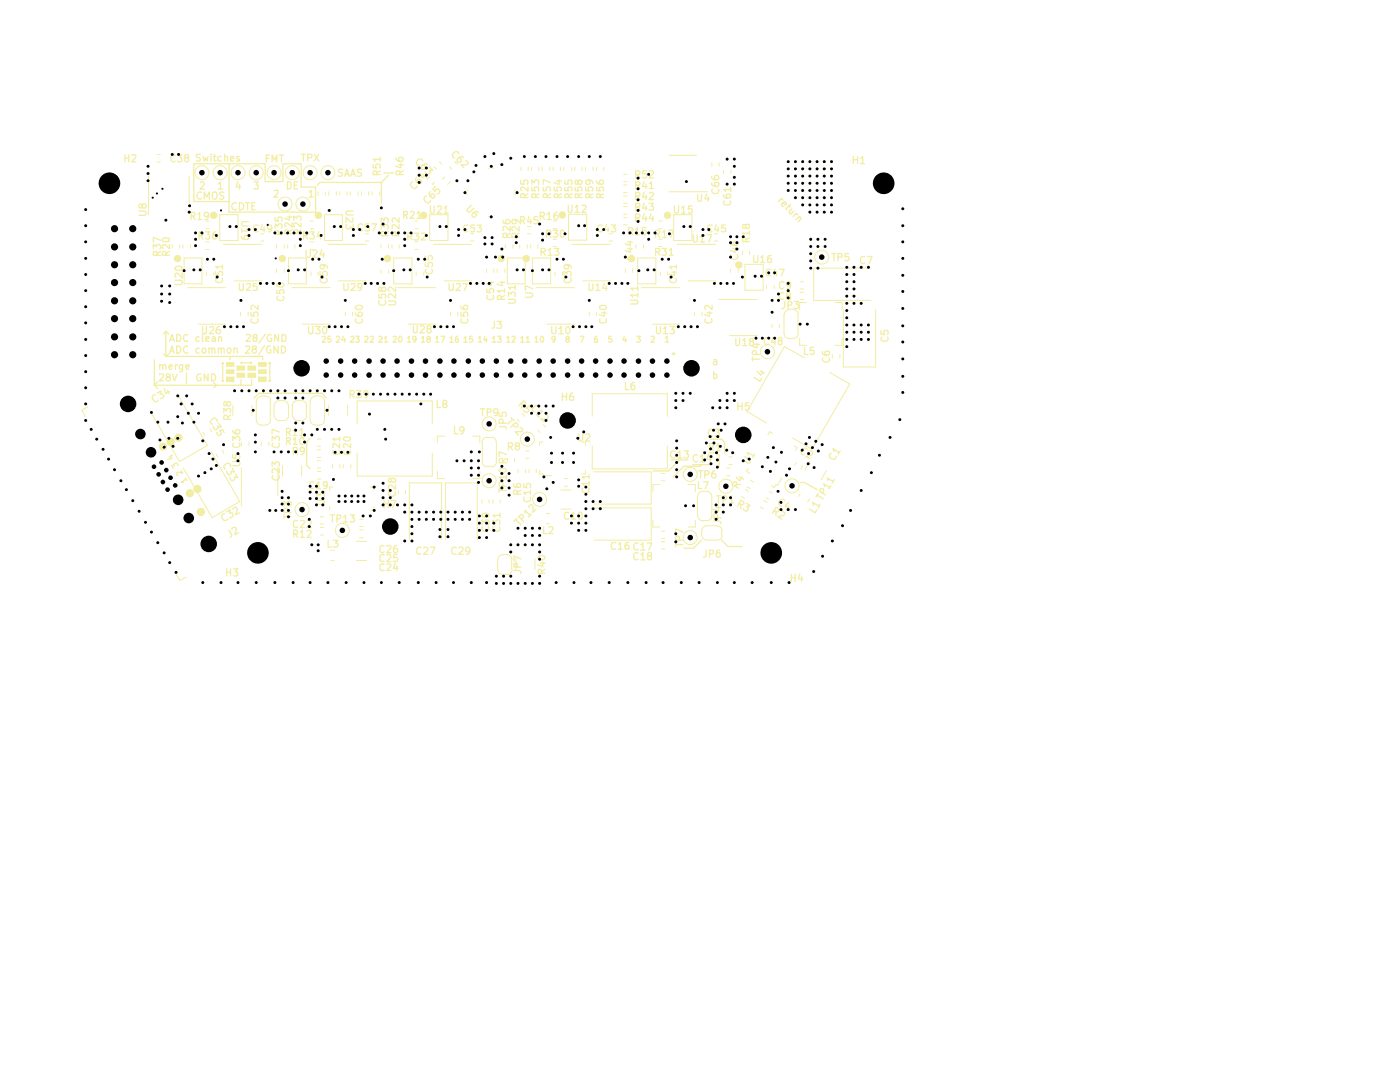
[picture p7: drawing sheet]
<svg xmlns="http://www.w3.org/2000/svg" width="279mm" height="216mm" viewBox="0 0 279 216" stroke-linecap="round" stroke-linejoin="round" font-family="sans-serif">
<g fill="none" stroke="#f2eda1" stroke-width=".2">
<path d="M149.6 50.1v.7M145.6 67h2.7M154.1 64.7v.7M156.5 69.2l-7.4 12.9 3.9 2.3M159.6 60.4v1.4M169.6 76.6l-7.6 13.1-3.8-2.3M145 94.9h.7M148 99.1l.6 .3M148.8 97.7l.5 .3M149.1 97.2l.6 .2M149.3 93.5l-.3 .6 .6 .4M149.8 95.8l.6 .4"/>
<path d="M152.5 99.9l.6 .3M152.8 99.3l.6 .3M153.6 98l.5 .4M154.2 86.5l-.6-.4-.4 .7M156 95.3l-.8 1.6-.3-.2-.4 .6-.6-.4M158.5 89l.6 .3-.4 .6M158.9 92.3l-.3 .5M159.7 98.5l-.4 .6M160.2 93l-.4 .6M161.5 99.6l-.3 .6M161.6 92l-1 1.8M164.9 93.9l-1 1.8"/>
<path d="M151.7 101.2l.6 .3"/>
<circle cx="164" cy="51.3" r="1.4"/>
<circle cx="158.1" cy="96.9" r="1.4"/>
</g>
<g fill="none" stroke="#f2eda1" stroke-width=".25">
<path d="M155.8 39.8l.2-.1 .2 .2M156 39.6l-.7 .7M170.3 31.2v1.4M170.3 31.9h.9M171.2 31.2v1.4M171.7 31.6l.5-.4v1.4M171.7 32.6h.8M148.8 45l.1-.2a.44 .44 0 0 1 .6 .2 .44 .44 0 0 1-.2 .6l-.5-.2v-.4l-.3-.3-.3 .2 .1 .6a.34 .34 0 0 0 .5-.2M148.9 48.2v-.5a.42 .42 0 0 0-.7-.2v.7h1.4M149.6 46.5h-1.4l.3 .4M149.6 47.5l-.7 .4M149.6 46.1v.8"/>
<path d="M150.4 51v1.1l.2 .3h.5l.2-.3v-1.1M151.8 51.3l.4-.3v1.4M151.8 52.4h.8M153.9 51h-.4l-.3 .3v1l.7 .1v-.8l-.4-.1-.3 .3M156.2 40.5l.6 .4 .1-.4-.3-.2-.6 .4v.3l.3 .2M156.4 58.5l-.4-.1-.4 .3 .1 .9 .1 .1 .6-.1M157.3 59l-.4-.3a.43 .43 0 0 1 .4-.3 .43 .43 0 0 1 .5 .3l-.3 .3-.5 .1-.1 .4 .2 .2 .6-.1 .1-.4-.3-.2M157.3 40.9l.4 .5M157.8 40.8l-.9 .8 .1 .3M158 41.7l-.6 .6 .3 .3h.2M158.5 42.1l-.7 .6M158.7 42.7h.4l.1 .2"/>
<path d="M159 42.5l-.7 .7M159.5 43.3h.2l.2 .3-.6 .6M159.6 43.2l-.7 .6M166 50.6h.8M166.4 50.6v1.4M167.3 51.3h.7a.45 .45 0 0 0-.2-.7h-.5v1.4M169.4 50.6h-.7l-.1 .7h.8v.6h-.8M172.6 51.3l-.4-.1-.5 .3v.8l.5 .3 .4-.2M173.1 51.2h.9l-.6 1.4M142.4 74.7h.6v.7l-.2 .2-.4-.1M142.4 71.8h.6v1M142.4 74.1v1.5"/>
<path d="M143 72.1l-.5 .1-.1 .2 .1 .4 .5-.1M156.6 60.2v1l-.3 .3-.3 .1M157.3 60.9h.5l.2-.2v-.3l-.2-.2h-.5v1.4M158.5 60.2h.9l-.5 .5a.49 .49 0 0 1 .5 .3 .49 .49 0 0 1-.3 .6h-.4l-.2-.2M141.6 89.3l.8-.1v-.5l-.3-.2h-.5v1.5M141.7 87.6h2.3l.6 .6v2.3M141.9 89.3l.5 .7M142.2 85.8l-.1-.1a.69 .69 0 0 0-.8 .6 .69 .69 0 0 0 .6 .8l.3-.1M142.7 85.6h.8l-.4 .6 .4 .1v.2v.5h-.8M143 88.9l.4-.4v1.5M143 90h.7M146.8 97.1l.2-.8-.4-.2-.5 .5 1.3 .8"/>
<path d="M146.9 95.2l.7 .8 .4-.8M147.3 80.4v1.4M147.3 81.1h.8M147.5 95.1l.9 .5M147.8 96.6l-.9 .1M148.1 80.4v1.4M148.6 91.1l1 .6a.45 .45 0 0 1-.1 .7h-.3l-.9-.6M149.3 90.8v-.3l-.2-.2 1.3 .7M149.5 80.4h-.7l-.1 .7 .2-.2 .5 .1 .2 .1-.1 .6-.3 .1h-.3l-.2-.1M150.6 90.6l-.4 .7M156.6 99.9a.65 .65 0 0 0-1 0 .66 .66 0 0 0 .1 1.1h.3M159.7 96.3h.8l2.6 1.4"/>
<path d="M161.1 89.7v-.1a.71 .71 0 0 0-.9-.1 .71 .71 0 0 0-.3 .8l.2 .3 .4 .1M161.6 90l.5 .1 .1 .4-.3 .3-1.1 .3 .8 .4M163 98.8l1.3 .7M163.3 98.4l-.4 .8M164.1 98.4l.3-.7-.5-.2-.4 .5 1.2 .8M164.5 97.1l-.1-.5 1.2 .6M165.2 95.9l-.1-.5 1.1 .7M165.8 96.9l-.4 .7M165.9 90.5a.65 .65 0 0 0-.3 .8 .65 .65 0 0 0 .8 .3l.3-.1 .1-.4M166.4 90.1l-.2-.6 1.2 .8M166.5 95.7l-.4 .7M167.7 90l-.4 .6"/>
<path d="M147.5 100.5l.7 .2 .3-.4-.6-.5-.7 1.2M147.8 100.6l.1 .9M149 100.5l.7 .4-.6 .2 .2 .3-.2 .6a.67 .67 0 0 1-.8-.4M154.5 101.9l.7 .2 .3-.4-.6-.5-.8 1.3M154.8 102.1l.1 .8M156 102.1l.1-.1a.55 .55 0 0 1 .5 .6l-.2 .2-1.2 .3 .8 .5M157.4 100.2l-.7 .8 .7 .4M157.4 100.9l-.4 .8M157.9 114.6v1.4M157.9 115.3h.8M158.7 114.6v1.4M159.6 114.5l-.3 1h.9"/>
<path d="M160 115.1v.9M161.5 101.6l1.2 .7 .3-.6M162.3 100.9l-.1-.6 1.2 .7M163.6 100.6l-.3 .8"/>
</g>
<circle cx="147.4" cy="52.9" r=".64" fill="#f2eda1"/>
<g fill="none" stroke="#f2eda1" stroke-width=".2">
<path d="M41.1 48.3h.6M41.1 44.1h.6M41.1 45.6h.6M43.9 42.8h3.6v5.2h-3.6zM143.4 59.8h7.7M145.8 53.7v.7M147.3 53.7v.7M148.2 50.1v.7M148.7 52.7h3.6v5.2h-3.6zM153 57v.6M154.5 57v.6M159.7 59.8h.7"/>
<path d="M159.7 57.7h.7M159.7 56.2h.7M159.7 58.3h.7M173.8 53.5h-11.4v6.4h11.4M148.3 67h2.8M155.5 64.7v.7M156.5 62.7v3.9M156.5 66.5l.3 .7a2.06 2.06 0 0 0 2.2 0l.3-.7M156.5 69.2l4 2.2M157.5 61.7h.8M157.5 61.8a.99 .99 0 0 0-1 1M158.4 61.8a.99 .99 0 0 1 1 1"/>
<path d="M159.3 62.7v3.9M159.6 60.4h1.3M159.6 67.5v1.4h1.3M165.6 74.3l4 2.3M166.1 70.8v.7M166.6 60.4h1.5v1.4M167.6 70.8v.7M168.1 67.5v1.4h-1.5M168.3 61.8v11.4h6.4v-11.4M141.1 98.1l.7 .3 .2 .7M142.1 99v4M145 93.4h.7"/>
<path d="M145.5 92.7h.6M145.5 91.2h.6M141.1 107.8h2M141.1 104.9h2M142.1 102.9a.99 .99 0 0 1-1 1M143.1 105a.99 .99 0 0 1 1 1M144 105.9v.9M144.1 106.8a.99 .99 0 0 1-1 1"/>
<circle cx="40.3" cy="34.5" r="1.4"/>
<circle cx="147.4" cy="52.9" r=".64"/>
<circle cx="153.2" cy="70.2" r="1.4"/>
<circle cx="144.9" cy="97" r="1.4"/>
<circle cx="137.7" cy="107.3" r="1.4"/>
</g>
<g fill="none" stroke="#f2eda1" stroke-width=".25">
<path d="M38.7 40.2h7M39.7 47l.7-.1v-.5l-.7-.1v1.4M40.1 47l.4 .7M41 46.3h.9l-.5 .5a.49 .49 0 0 1 .5 .4 .49 .49 0 0 1-.3 .5h-.4l-.2-.2M43.1 46.3h-.3l-.3 .3v1a.45 .45 0 0 0 .7-.1 .45 .45 0 0 0-.1-.6 .45 .45 0 0 0-.6 0v.2M153.8 53.8l-.6-.1a.7 .7 0 0 0-.3 .9 .7 .7 0 0 0 .9 .4M154.6 53.6l-.3 1h.8M155 54.1v1M155.6 53.7h.9l-.6 1.4M156.4 56.3l-.4-.1-.4 .3 .1 .9 .3 .2 .4-.2M157.8 56.8l-.3 .3-.4-.1-.2-.2v-.4l.4-.2h.2a.99 .99 0 0 1 0 1.3l-.4 .1M146.9 67.5v1.3l.2 .2 .4-.1 .1-.2v-1.2"/>
<path d="M148.2 67.9l.4-.4v1.5M148.2 69h.9M149.8 68.1l-.2-.2 .2-.4h.4l.2 .3-.1 .2-.5 .1-.2 .3v.3l.2 .3h.4l.2-.3v-.3l-.2-.3M150.2 71.2v.8M150.2 71.7h1.4M150.5 75.3l1.2 .8 .3-.6M150.6 68.7h1M150.9 70.7v-.5l-.2-.1a.36 .36 0 0 0-.5 .1v.5h1.4M151.1 68.5v.9l-1-.4M151.1 74l.7 .9 .5-.8M151.8 74l.7 .5M153.4 67.4a.66 .66 0 0 0-.9 .7 .66 .66 0 0 0 .9 .6v-.1"/>
<path d="M154.3 67.3l-.3 1h.8M154.6 67.8v1M155.6 67.9l-.3-.2 .3-.4 .4 .1v.5a.56 .56 0 0 0-.6 .2 .56 .56 0 0 0 0 .6 .44 .44 0 0 0 .6-.1 .44 .44 0 0 0-.2-.7M160.6 69.3v1.4h.6M162.4 69.3h-.6l-.1 .7 .6-.1 .2 .6-.3 .2h-.4l-.1-.1M164.1 70.1l.1 .6 .3 .1h.9l.2-.2-.1-.5h-.8l-.1 .5 .3 .2M164.2 71.4a.69 .69 0 0 0 .5 .9 .69 .69 0 0 0 .9-.6l-.2-.3M175.8 66v.7l.7 .1v-.8h.7v.8M176 67.3h-.1a.42 .42 0 0 0 .2 .7h1l.1-.3v-.4M138.3 92.7h3.6M139.4 93.9h.8M139.8 93.9v1.5"/>
<path d="M140.7 94.7h.6l.2-.3v-.2l-.2-.3h-.6v1.5M141.5 90.3h1.4l.6 .5v2.4M142.7 93.9l-.4 .1-.2 .3-.1 .8 .3 .3h.3l.3-.3v-.3l-.3-.4h-.3l-.3 .4M143 98.9h.8M143.4 98.9v1.5M144.3 99.7h.5a.41 .41 0 0 0 .3-.4 .41 .41 0 0 0-.3-.4h-.5v1.5M145.7 99.4l.3-.5v1.5M134.8 108.2v.9M134.8 108.7h1.5M135.6 107.8l-.1-.7a.45 .45 0 0 0-.7 .1v.6h1.5M136.3 106.2l-1.5-.7v1M140 107.8l-1.6 1.6h-1.9"/>
<path d="M140.9 109.8v1l-.1 .3-.4 .1M141.6 110.5l.7-.1 .1-.5-.8-.1v1.4M142.4 103.9h1.1l.3 .3 .1 .3M143 101.3h.9M143.2 103.3v-.6l-.2-.2h-.3l-.3 .2v.6h1.5M143.4 101v1l-1-.4M143.6 109.8l-.4 .1a1.18 1.18 0 0 0-.2 1.2h.6l.1-.7-.5-.1-.2 .2M144 107.8l1.3 1.2h2.8M145.7 100.4h.7"/>
</g>
<circle cx="42.6" cy="43" r=".64" fill="#f2eda1"/>
<g fill="none" stroke="#f2eda1" stroke-width=".2">
<path d="M41.1 49.8h.6M41.2 54.3v.6M42.7 54.3v.6M44.6 48.8h7.6M46.7 56h5.5M55.2 53.7v.7M56.7 53.7v.7M57.4 48.8v.7M58.8 48.8v.7M61.9 49.8h.7M62.1 54.3v.6M63.5 54.3v.6"/>
<circle cx="42.6" cy="43" r=".64"/>
</g>
<path d="M43 54.2v.7l.7 .1-.1-.2v-.5l.2-.2 .5 .1v.8M43.1 55.5l-.1 .7a1.02 1.02 0 0 0 1.4 0l-.1-.7M44.4 53.2h-1.4l.4 .4M44.4 52.9v.7M61.1 49.9v1.1l.2 .3h.5l.1-.3v-1.1M62.5 50.1l.2-.2h.3l.2 .1 .1 .3-.9 1h.9M63.9 54.2v.7l.7 .1-.2-.2 .1-.5 .1-.2 .5 .1 .2 .3v.3l-.2 .2M64 55.5a.67 .67 0 0 0 .5 .9 .67 .67 0 0 0 .7-.8l-.1-.1M64.2 49.8l-.3 1h.8M64.5 52.9h.1l.1 .2-.1 .4h-.6v-.6h1l.3 .3v.3M64.6 50.4v.9" fill="none" stroke="#f2eda1" stroke-width=".25"/>
<circle cx="56.3" cy="51.6" r=".64" fill="#f2eda1"/>
<g fill="none" stroke="#f2eda1" stroke-width=".2">
<path d="M29.6 35.1v7.7M31.3 30.8h.7M31.3 32.3h.7M37.8 35.1v5.5M63.5 38.3v.6M64.9 38.3v.6M34.4 48.8v.7M35.8 48.8v.7M36.5 48.8v.7M38 48.8v.7M55.2 48.8v.7M56.7 48.8v.7"/>
<circle cx="43.9" cy="34.5" r="1.4"/>
<circle cx="56.3" cy="51.6" r=".64"/>
</g>
<g fill="none" stroke="#f2eda1" stroke-width=".25">
<path d="M24.9 30.9v1.4M24.9 31.5h.8M25.7 30.9v1.4M26.3 31l.6-.1 .2 .2-.1 .4-.7 .8h.8M34.9 31a.53 .53 0 0 0-.6 0 .53 .53 0 0 0-.2 .6l.2 .6 .4 .1 .2-.2M35.4 30.9h.9l-.4 .5 .4 .1v.6l-.3 .2h-.4l-.2-.2M37.1 31.5l-.2-.3 .2-.3 .5 .1-.1 .4a.56 .56 0 0 0-.5 .2 .56 .56 0 0 0 0 .6l.4 .1 .2-.2v-.5l-.2-.1M40 30.8h-.7l-.1 .2 .1 .4a.57 .57 0 0 1 .7 .5l-.2 .2h-.6M40 36.4l.2-.1h.3l.3 .4-.9 1h.9M40.2 38.4a.66 .66 0 0 0-.9 .6 .66 .66 0 0 0 .9 .7v-.1M40.5 31.2l.3 .9 .2-.6 .3 .6 .2-.9M40.8 39.7v-1.4l.5 1 .5-1v1.4"/>
<path d="M42.1 30.8v.1M42.1 31.2v.9M42.5 38.5l.2-.2a.46 .46 0 0 1 .6 .4l-.2 1h-.4l-.3-.5zM42.5 31.2h.6M42.8 30.8v1.3h.3M43.6 36.7l.4-.4v1.4M43.6 37.7h.8M44.2 31.3a.45 .45 0 0 0-.7 .2v.4l.1 .2h.6M44.7 38.4h-.8l-.1 .3 .3 .3 .4 .1 .2 .3-.3 .3h-.6M44.8 31.4v-.1a.36 .36 0 0 1 .6 .2v.6M44.8 30.8v1.3M46 31.7l.7-.2-.1-.2-.4-.1-.2 .3 .1 .6h.5"/>
<path d="M47.8 31.3a.36 .36 0 0 0-.6 .2l.1 .1 .5 .2v.3h-.6M27.7 42.1h1.2l.3 .3v.2l-.3 .4h-1.2M28.3 41l.4-.3a.47 .47 0 0 1 .5 .6l-.3 .2h-.2l-.4-.2v-.5l-.3-.1-.3 .3v.3l.3 .2 .3-.2M30.6 49.7v-.9l.6 .4v-.3h.8v.6l-.1 .2M31.4 50.9l-.1-.7h-.6l-.1 .7h1.4M32 48l-1.4-.6v.9M32 50.2l-.6 .4M32.5 47.6l.8-.1h.4l.1 .4-.2 .3h-.9l-.3-.3zM33.1 50.9v-.5a.41 .41 0 0 0-.3-.2 .41 .41 0 0 0-.4 .2v.5h1.4M33.8 48.8v.9l-1-.9-.3 .1-.1 .2v.3l.2 .2M33.8 50.2l-.7 .4M38.1 43.1h.5l.2-.1a.36 .36 0 0 0-.2-.6h-.5v1.4"/>
<path d="M38.5 43.1l.4 .7M38.7 40.2v-7.5h7v7.5M39.5 42.8l.3-.4v1.4M39.5 43.8h.8M41.6 43l-.2 .2-.6-.1v-.1v-.5l.6-.1a.84 .84 0 0 1 .2 .8 .84 .84 0 0 1-.7 .6"/>
</g>
<circle cx="35.4" cy="51.6" r=".64" fill="#f2eda1"/>
<g fill="none" stroke="#f2eda1" stroke-width=".2">
<path d="M65.6 38.3v.6M67.1 38.3v.6M67.8 38.3v.6M69.3 38.3v.6M69.9 38.3v.6M71.5 38.3v.6M72.1 38.3v.6M73.6 38.3v.6M74.2 38.3v.6M75.8 38.3v.6M85.7 35.3l-.4 .5M86.6 33.3l.5 .5"/>
<path d="M86.7 36.3l-.4 .5M87.7 32.3l.4 .5M88.7 35.3l-.4 .5M89.7 33.3l.5 .5M89.8 36.3l-.5 .5M90.8 32.3l.5 .5M61.9 44.1h.7M61.9 45.6h.7"/>
<circle cx="47.5" cy="34.5" r="1.4"/>
<circle cx="51.1" cy="34.5" r="1.4"/>
<circle cx="58.3" cy="34.5" r="1.4"/>
<circle cx="65.4" cy="34.5" r="1.4"/>
<circle cx="35.4" cy="51.6" r=".64"/>
<circle cx="56.9" cy="40.7" r="1.4"/>
<circle cx="60.4" cy="40.7" r="1.4"/>
</g>
<g fill="none" stroke="#f2eda1" stroke-width=".25">
<path d="M45.7 32.7h7.2M47.5 36.3l-.4 1h.9M47.8 36.8v.9M50.7 36.3h.8l-.4 .6 .4 .1v.6h-.8M54.7 38.1l.7-.1 .1 .3-.9 1h.9M56.5 36.2v-3.5h3.6v4.6M57.4 36.3a.75 .75 0 0 1 .7 .6 .75 .75 0 0 1-.4 .8h-.3zM58.7 37h.5M59.4 36.3h-.7v1.4h.7M61.7 38.3h.1l.3-.3v1.3M61.7 39.3h.8M63 37.3v5h-17.3v-2.1"/>
<path d="M63.8 36.4h12.3M68.4 33.8h-.8l-.1 .4 .7 .3 .2 .3-.3 .4-.6-.1M68.8 35.2l.4-1.5 .5 1.5M68.9 34.8h.7M70 35.2l.5-1.5 .4 1.5M70.1 34.8h.7M72.2 33.8h-.8l-.1 .4 .3 .2 .4 .1 .2 .3-.4 .4-.5-.1M74.5 32.8v.7h.6l-.1-.2v-.3l.2-.3h.4l.3 .3v.3l-.2 .2M75.2 34.8v-.5l-.1-.1a.36 .36 0 0 0-.6 .1v.5h1.4M75.9 31.8h-1.4l.4 .4M75.9 34.1l-.7 .4M75.9 31.4v.8"/>
<path d="M76.1 36.4v4.2M76.6 34.5h2M77.6 35l-1.5 1.4M79 31.5v.3l.4 .3 .8 .1 .3-.3v-.3l-.3-.2h-.3l-.4 .2 .1 .4 .3 .2M79.5 32.9h1M79.8 34.8l-.1-.6h-.6l-.1 .6h1.5M80 32.6v.9l-1.1-.4M80.5 34.1l-.7 .4M82.4 36.3a.57 .57 0 0 0-.5 .5 .57 .57 0 0 0 .4 .6l.5 .2 .5-.5M83.2 35.3l-.3 .4a.99 .99 0 0 0 .9 1l.3-.3v-.3l-.2-.2h-.5l-.1 .1v.4M83.9 34.6l.4 .9 .7-.6M84.4 32.1v-.1a.67 .67 0 0 0-1.1 0 .67 .67 0 0 0 .1 1h.2"/>
<path d="M84.5 34.8l.6 .6M85.1 39.2a.64 .64 0 0 0-.5 .6 .64 .64 0 0 0 .6 .6l.4 .1 .3-.5M85.3 32.9l-.4-.3-.9 .6v.5l.2 .1h.4l.3-.2v-.4l-.2-.2h-.4M85.7 33.3l.7 .7h-.8l.3 .4-.4 .4-.6-.3v-.3M85.9 38.2l-.3 .4a.99 .99 0 0 0 .9 1l.3-.4-.2-.5h-.5l-.2 .4 .1 .1M86.9 37.2l-.5 .5 .4 .5 .3-.5h.4l.3 .3v.4l-.3 .2h-.3M91.6 30.7l-.4-.4a.81 .81 0 0 0-.8 1.1l.3 .1M92.5 31.5l-.2-.2a.46 .46 0 0 0-.7 .2l-.4 .3v.4l.2 .2h.4l.3-.3v-.3l-.3-.3h-.3M92.9 32l.5 .5-.1 .3-1.3 .1 .6 .6M47.2 40.6a.68 .68 0 0 0-1 .5 .68 .68 0 0 0 .7 .8l.3-.2M47.8 40.4a.73 .73 0 0 1 .8 .7 .73 .73 0 0 1-.8 .8zM49 40.4h.8"/>
<path d="M49.4 40.4v1.5M50.2 41.1h.6M50.9 40.4h-.7v1.5h.7M69.2 44.7l-.2 .3v.4l.3 .3 .5-.1 .1-.4 .6 .5v-1M70.3 43.5l.2 .6-.4 .2-1.1-.9v.9M70.5 42.1h-1.3l-.2 .3 .1 .4 .2 .1h1.2M72.3 44.8l-.4-.1-.4 .3 .1 .9 .3 .2 .4-.1M73.6 44.7h-.7v.6h.7v.7h-.7M74.2 44.7h.9l-.6 1.4"/>
</g>
<circle cx="63.5" cy="43" r=".64" fill="#f2eda1"/>
<g fill="none" stroke="#f2eda1" stroke-width=".2">
<path d="M93.3 37.9l-.5 .5 .5 .5M52.1 48.1h.6M52.1 46.6h.6M61.9 48.3h.7M78.2 48.8v.7M79.7 48.8v.7M82.8 48.3h.6M82.8 49.8h.6M83.1 54.3v.6M85.8 42.8h3.6v5.2h-3.6zM86.5 48.8h7.6M93.9 48.1h.7"/>
<path d="M93.9 46.6h.7"/>
<circle cx="54.7" cy="34.5" r="1.4"/>
<circle cx="61.9" cy="34.5" r="1.4"/>
<circle cx="63.5" cy="43" r=".64"/>
</g>
<g fill="none" stroke="#f2eda1" stroke-width=".25">
<path d="M52.9 32.7v3.5h3.6M53.1 31.6h.5M53.8 30.9h-.7v1.4M54.3 32.3v-1.4l.5 1.1 .4-1.1v1.4M55.7 30.9h.9M56.2 30.9v1.4M60.1 37.3h2.9M60.2 30.8h.7M60.6 30.8v1.3M61.4 31.5h.7l.2-.3-.1-.3-.8-.1v1.3M62.7 30.8l.9 1.3M63.6 30.8l-.9 1.3"/>
<path d="M63.8 36.4l-.5 .6M48.2 47.1l.1 .4a1.18 1.18 0 0 0 1.3 .2v-.6l-.7-.1-.2 .5 .3 .3M48.2 45.7v.7M49.2 45.7l.4 .4h-1.4M49.6 44.2h-1.1l-.3 .3 .1 .5 .2 .1h1.1M51.5 45l-.6-.1a.7 .7 0 0 0-.3 .9 .7 .7 0 0 0 .9 .4M52.4 44.8l-.4 1h.9M52.7 45.3v1M54.2 45.5l-.3 .3h-.3l-.2-.3 .1-.6 .6 .1a.93 .93 0 0 1-.3 1.3h-.3M54.9 45.5v-.8l.5 .5v-.3l.3-.2h.5v.8M54.9 43.4v.7l.7 .1-.2-.6 .3-.3 .5 .1v.8M55.7 46.8v-.5l-.2-.2a.36 .36 0 0 0-.6 .2v.5h1.4"/>
<path d="M56.3 46l-.6 .4M57.4 43.3h.9M57.6 46.6l-.1-.7h-.6v.7h1.4M57.8 43v.9l-1-.3M58.3 44.5v.8l-1-.8-.4 .1v.1v.4l.1 .2M58.3 45.8l-.7 .5M58.6 44v-.9l.6 .5 .1-.4 .5-.1 .3 .3v.4l-.2 .2M59.4 46.6l-.1-.7h-.6l-.1 .7h1.5M60.1 44.5v.8l-1-.8-.4 .1-.1 .1v.4l.2 .2M60.1 45.8l-.7 .5M60.6 47l.7-.1 .1-.4-.3-.2h-.5v1.4M60.9 47l.5 .7"/>
<path d="M61.8 46.3h.9l-.4 .5 .4 .1v.6l-.3 .2h-.4l-.2-.2M63.6 46.2l-.3 1h.8M64 46.8v.9M76.1 45.7v-.9l.6 .5v-.4l.6-.1 .2 .3v.4l-.2 .2M76.1 44.4v-.9l.6 .5v-.4l.6-.1 .2 .2v.5l-.2 .2M76.8 47v-.6l-.2-.2h-.3l-.2 .2v.6h1.4M77.5 46.2l-.7 .5M78.9 47v-.6l-.2-.2-.3 .1-.1 .7h1.3M79.6 44.8v.9l-1-.9-.3 .3 .1 .6M79.6 43.5v.9l-.7-.8-.3-.1-.3 .2 .1 .6M79.6 46.2l-.7 .5M80.6 42.9h.6v-.7h-.6v1.4"/>
<path d="M80.9 42.9l.4 .7M81.4 47.2h.7l.2-.3-.1-.3-.8-.1v1.4M81.7 47.2l.6 .7M81.9 42.3l.6-.1 .2 .3-.9 1.1h.9M82.7 46.5h.9l-.5 .5h.3l.2 .3-.1 .5h-.8M83.2 42.5h.2l.2-.3v1.4M83.2 43.6h.8M84.1 46.6l.7-.1 .2 .4-.1 .2-.9 .8h1M93.3 45l-.6-.1a.71 .71 0 0 0-.2 .9 .71 .71 0 0 0 .8 .4M94 40.9l-.8 1 .2 .4 .3 .1 .9-.9M94.7 44.9h-.7l-.1 .6h.8v.7h-.8M95.2 44.9h.9l-.5 .5 .4 .1 .1 .2-.1 .5h-.8"/>
<path d="M95.5 42.5l-.2-.3a.99 .99 0 0 0-1.1 .9l.4 .3 .5-.4-.2-.5h-.5"/>
</g>
<circle cx="84.5" cy="43" r=".64" fill="#f2eda1"/>
<g fill="none" stroke="#f2eda1" stroke-width=".2">
<path d="M36.7 51.5h3.6v5.1h-3.6zM37.4 57.4h7.6M57.6 51.5h3.5v5.1h-3.5zM58.2 57.4h7.7M64.8 42.8h3.5v5.2h-3.5zM65.4 48.8h7.7M67.6 56h5.5M72.9 48.1h.7M72.9 46.6h.7M76 48.8v.7M76 53.8v.7M77.6 48.8v.7"/>
<path d="M82.8 44.1h.6M82.8 45.6h.6M39.5 64.7h5.5M48 62.3v.7M49.5 62.3v.7M60.4 64.7h5.5M68.9 62.3v.7M70.4 62.3v.7"/>
<circle cx="84.5" cy="43" r=".64"/>
</g>
<g fill="none" stroke="#f2eda1" stroke-width=".25">
<path d="M34.9 55.9h1.2l.3 .3v.2l-.3 .4h-1.2M34.9 53.5a.82 .82 0 0 1 1.5 .1 .8 .8 0 0 1-.8 .4 .8 .8 0 0 1-.7-.5zM36.4 54.5v.9l-1.1-.9a.47 .47 0 0 0-.4 .3 .47 .47 0 0 0 .2 .5M47.8 56.6v1.1l.2 .3 .6-.1v-1.3M49.2 56.7l.7-.1 .1 .3-.9 1.1h.9M51.3 56.6h-.7l-.1 .6h.8v.7h-.8M55.2 57.9v.6h.7l-.2-.1v-.4l.4-.2h.3l.3 .2v.4l-.2 .1M55.3 56.6a1.01 1.01 0 0 1 1.4 .2 .76 .76 0 0 1-.7 .5 .76 .76 0 0 1-.8-.5zM55.4 59.1l-.2 .5a.81 .81 0 0 0 1.1 .3h.1a.45 .45 0 0 0 .1-.8M68.6 56.6v1.1l.3 .3 .5-.1 .1-.2v-1.1M70.1 56.7l.6-.1 .1 .6-.8 .8h.8M72.2 57.2l-.3 .2h-.4v-.8l.7 .1v.9l-.4 .4h-.3"/>
<path d="M85.9 41.1v1.1l.2 .3 .6-.1v-1.3M87.3 41.3l.2-.2h.3l.2 .1 .1 .3-.9 1h.9M88.7 41.5l.3-.4v1.4M88.7 42.5h.7M40.4 65.1v1.2l.3 .3 .5-.1v-1.4M41.9 65.3l.1-.2h.4l.1 .1 .1 .4-.8 1h.8M43.8 65.1h-.2a.96 .96 0 0 0-.3 1.4h.6l.1-.5-.3-.3-.5 .1-.1 .2M45.9 71.1h6.5M50.1 62.4v.6l.7 .1-.2-.6 .3-.2h.4l.2 .2-.2 .6M50.2 63.6l-.1 .4a.81 .81 0 0 0 1.1 .4h.1a.45 .45 0 0 0 0-.8M51.5 60.9v.9l-1-.9-.4 .3 .1 .6M61.6 65.1v1.2l.3 .3h.3l.2-.3v-1.2"/>
<path d="M62.9 65.1h1l-.5 .6 .4 .1v.7h-.9M64.3 67.3l.4-.2 .3 .2-.7 1h.7M64.6 65.2l.1-.1a.75 .75 0 0 1 .6 .8 .75 .75 0 0 1-.6 .7 .97 .97 0 0 1-.1-1.4zM66 67.1h-.5l-.1 .6 .5-.1 .2 .2-.1 .4h-.6M67.2 67.3l.1-.2h.3l.2 .2v.3l-.7 .7h.7M68.5 67.1l-.3 .8h.8M68.8 67.5v.8M70 67.3l.4-.2 .3 .3-.8 .9h.8M70.9 62.4v.3l.3 .3 .9 .1 .2-.3v-.3l-.2-.2-.6 .1v.5l.3 .2M71 61.1a.97 .97 0 0 1 1.3 .2 .75 .75 0 0 1-.7 .5 .75 .75 0 0 1-.7-.5zM71 67.1h.7l-.4 .5 .4 .1v.5h-.7M71.1 63.6a.55 .55 0 0 0 0 .7 .55 .55 0 0 0 .7 .2l.4-.1 .1-.4-.1-.4"/>
<path d="M72.8 67.3l.1-.2h.4l.1 .2-.6 1h.6M73.9 67.3l.4-.2 .2 .2-.6 1h.6"/>
</g>
<circle cx="77.3" cy="51.6" r=".64" fill="#f2eda1"/>
<g fill="none" stroke="#f2eda1" stroke-width=".2">
<path d="M77.6 53.8v.7M78.6 51.5h3.6v5.1h-3.6zM79.3 57.4h7.6M84.6 54.3v.6M88.6 56h5.5M81.4 64.7h5.5M89.9 62.3v.7M91.4 62.3v.7M61.1 80.9v2M63.3 89.7h.7M63.3 91.3h.7M63.3 89.1h.7"/>
<path d="M63.3 87.6h.7M63.3 93.4h.7M63.3 91.9h.7M63.3 95.6h.7M63.3 94.1h.7M65.5 80.9v2M66.4 92.7v.7M66.5 97.2h-.7v.7M67.8 92.7v.7M69.3 80.9v2M71.3 84.5v-4.5h15v4.5M71.3 90.4v4.6h15v-4.6"/>
<path d="M73.9 97.2h.7v.7M87.3 94.1v1.4h1.4M88.7 87h-1.4v1.4M88.9 96.3v11.4M94.4 87h1.4v1.4M95.2 96.3v11.4M95.8 94.1v1.4h-1.4M96.2 99.7v.7M96.2 92.2a.99 .99 0 0 0 1 .9M96.3 88.2v3.9M97.2 87.2l-.7 .3-.3 .7M97.2 93h.8"/>
<path d="M97.2 87.3h.8M97.6 99.7v.7M98 87.2l.7 .3 .3 .5 .1 4.1M98.4 99.7v.7M99.1 92.2a.99 .99 0 0 1-1 .9M99.8 99.7v.7M101.3 91.4v.7M102.7 91.4v.7M103.2 83.6l.4 .5M103.4 93.6v.7M104.2 82.5l.5 .6M104.9 90h.7"/>
<path d="M104.9 91.4h.7M104.9 93.6v.7M105.6 93.6v.7M107 93.6v.7M107.4 85.8l.4 .5M107.7 93.8v.8h.7v.3h1.7M108.4 84.7l.5 .5M108.4 88.2h-.7v.7M111.9 97.8h2.1M112.6 95.5h.7M112.6 97h.7M116.2 88.2h.6v.7"/>
<path d="M116.8 93.8v.8h-.6M118.2 83.1v-4.5h15v4.5M118.2 89v4.6h15v-4.6M118.5 94.1h11.5v6.5h-11.5M131.7 96.7h-1.4v1.4M132 94.5h.7M132 95.9h.7M137.3 96.7h1.5v1.4M139.2 99v4M140.2 98.1l-.7 .3-.3 .7M140.2 98h.9M63.9 106.8h.7"/>
<path d="M63.9 104.6h.7M63.9 105.2h.7M65.8 101.1v.7M66 111.8h.7M66 109.8h.7M71.1 111.8h2M71.1 108h2M71.8 107.3h.7M71.8 105.1h.7M71.8 105.7h.7M74.6 101.1v.7h-.7M81.7 107.7v-11.4h6.4v11.4"/>
<path d="M99.3 111.7v1.9M99.3 111.7l.3-.7a1.99 1.99 0 0 1 2.1-.2l.3 .4 .2 .5M99.4 113.7a.99 .99 0 0 0 1 1M100.3 114.6h.9M102.1 111.7v1.9M102.2 113.7a.99 .99 0 0 1-1 1M103 111.6v2M106.8 111.6v2M109 104.5h.6M109 102.4h.6M111.9 101.6h2.1M118.5 101.3h11.5v6.5h-11.5"/>
<path d="M130.3 103.8v1.4h1.4M132 106h.7M132 107.4h.7M132 108.1h.7M132 109.6h.7M138.8 103.8v1.4h-1.5M139.3 102.9a.99 .99 0 0 0 .9 1M140.2 103.9h.9M141.1 104.9l-.7 .3a2.06 2.06 0 0 0 0 2.3l.7 .3"/>
<circle cx="77.3" cy="51.6" r=".64"/>
<circle cx="97.6" cy="84.6" r="1.4"/>
<circle cx="97.6" cy="95.9" r="1.4"/>
<circle cx="105.2" cy="87.6" r="1.4"/>
<circle cx="107.7" cy="99.6" r="1.4"/>
<circle cx="137.7" cy="94.7" r="1.4"/>
<circle cx="68.3" cy="105.8" r="1.4"/>
</g>
<g fill="none" stroke="#f2eda1" stroke-width=".25">
<path d="M75.6 58.7v.7l.6 .1-.1-.2 .1-.5 .6-.1 .2 .3v.3l-.2 .2M75.6 60a.67 .67 0 0 0 .6 .9 .67 .67 0 0 0 .7-.8l-.1-.1M76.2 57.6l.1-.2h.6a.43 .43 0 0 1-.2 .7 .43 .43 0 0 1-.5-.5l-.2-.2h-.4v.2v.3l.2 .2 .4-.2M78.9 58.6v.9l-1-.9-.4 .3 .2 .6M78.9 57.3v.9l-1-.9-.4 .2 .2 .6M84.9 52.4v.7l.7 .1-.1-.7 .6-.1 .2 .2-.2 .6M84.9 51.1v.7l.7 .1-.1-.7 .6-.2a.52 .52 0 0 1 0 .9M85 53.7a.68 .68 0 0 0 .5 1 .68 .68 0 0 0 .8-.7l-.2-.3M89.6 56.6v1.1l.4 .3h.2l.3-.3v-1.1M91.1 56.7l.6-.1 .2 .3-.1 .3-.8 .8h.9M92.3 56.6h1l-.6 1.4M30.8 76.9l.7 .7"/>
<path d="M30.8 71.8v5.1M31.5 76.1l-.7 .8M32.6 70.6l.5 .5 .6-.5M33.1 66.1l-.5 .5M44.4 72.4v3.7l.2-.2M45.2 72.4h1.4v.7h-1.4zM75.6 67.3l.5-.2 .2 .3-.7 .9h.7M76.7 67.4l.3-.3v1.2M76.7 68.3h.6M77.5 60.1h1.2l.2 .2-.1 .5h-1.3M78.4 67.3l.5-.2 .2 .2-.7 1h.7M79.8 67.1a.62 .62 0 0 1 .4 .6 .62 .62 0 0 1-.4 .6 .78 .78 0 0 1 0-1.2z"/>
<path d="M81.3 67.4l.4-.3v1.2M81.3 68.3h.6M82.5 65v1.2l.3 .2h.2l.3-.2v-1.2M83 67.6l-.2 .3h-.2l-.3-.3v-.3l.3-.2h.2a.72 .72 0 0 1-.3 1.2M83.9 65.1l.6-.1 .2 .4-.9 1h.9M84.1 67.4l.4-.3v1.2M84.1 68.3h.7M85.4 67.6l-.2-.2 .2-.3h.2l.3 .2-.2 .3-.4 .1-.1 .3 .2 .3h.2l.3-.3-.1-.3-.2-.1M85.5 65.6l-.3-.3 .3-.3h.3l.3 .2-.2 .4h-.4l-.2 .1-.1 .5 .3 .2h.3l.3-.2v-.3l-.3-.3M87 67.4l.2-.3v1.2M87 68.3h.6M87.2 79.9v1.4h.7"/>
<path d="M88 67.1h.8l-.5 1.2M89.8 67.4l.3-.3v1.2M89.8 68.3h.7M91.4 67.1l-.3 .1-.2 .2v.8h.6l-.1-.6h-.4l-.1 .2M92 62.4v.6l.7 .1-.2-.6 .2-.2 .6 .1v.7M92 61.1a.57 .57 0 0 0 .6 .7h.5l.2-.2v-.6l-.6-.1-.2 .3v.2l.2 .4M92.1 63.6l-.1 .6 .6 .3 .6-.1 .1-.2v-.6M92.6 67.4h.1l.2-.3v1.2M92.6 68.3h.7M94.3 67.1h-.5l-.1 .6 .6-.1v.6h-.6M95.5 67.4l.3-.3v1.2M95.5 68.3h.6"/>
<path d="M96.8 67.1l-.2 .8h.6M97.1 67.5v.8M112.2 78.4v1.5M112.2 79.1h.9M113.1 78.4v1.5M114.3 78.4h-.2a.94 .94 0 0 0-.2 1.5l.5-.1 .1-.5-.2-.3h-.4l-.2 .3M61.2 88.2v4.7l.7 .7M62.6 96.2l-.6-.1a.71 .71 0 0 0-.2 .9 .71 .71 0 0 0 .8 .4M63.2 96.5l.4-.4v1.4M63.2 97.5h.8M63.3 99.9h1.3l.1 .2v.3l-.2 .2h-1.2M63.3 99.3v-.9l.6 .4 .1-.3 .1-.1 .5 .1v.8"/>
<path d="M65.3 96.7l-.2 .3-.5-.2v-.7h.6a1.19 1.19 0 0 1-.1 1.3l-.5 .1M66.5 89.9l-.1 .6 .6 .2 .6-.1 .2-.1-.1-.6M67.8 88.5v.9l-1-.9-.4 .2 .1 .6M67.8 87.6h-1.4l.4 .2v.2M67.8 87.2v.8M76.7 99.9v1.4M77.5 99.9v1.4M78 99.9h.9l-.5 1.4M88.6 80.6l-.3-.4 .3-.3h.3a.34 .34 0 0 1 .3 .3 .34 .34 0 0 1-.3 .4h-.5a.44 .44 0 0 0 .2 .7 .44 .44 0 0 0 .6-.2l-.1-.5h-.2M90.7 85.1v1.5h.7M92.6 85.7l-.2 .3h-.5l-.2-.6 .3-.3h.3l.3 .3-.1 .8-.2 .3-.4 .1M95.9 81.6h.8"/>
<path d="M96.3 81.6v1.3M97.2 82.3h.6l.2-.3-.1-.3-.7-.1v1.3M99.4 82.2l-.3 .2h-.3l-.3-.2 .2-.6 .6 .1a1.27 1.27 0 0 1-.2 1.2h-.4M99.6 85.1h1.3l.1 .5M99.6 82.3v.7l.7 .1v-.8h.5l.2 .2-.1 .6M99.6 93.8l.3-.3a.74 .74 0 0 1 1.1 .4 .82 .82 0 0 1-1.4-.1zM99.6 97.4v.9M99.6 97.8h1.4M100.4 84.5l-.1-.8a.45 .45 0 0 0-.7 .2v.6h1.4M100.4 92.3l-.1-.7h-.5l-.2 .2v.5h1.4M100.4 97l-.1-.8a.45 .45 0 0 0-.7 .2v.6h1.4M101 90.7l-1.4-.6v1"/>
<path d="M101 95.2h-1.4l.4 .4M101 91.5l-.6 .5M101 94.8v.8M101.5 89.1h.6l.2-.2v-.3l-.2-.3h-.6v1.5M101.8 89.1l.5 .7M102 83.4l.6 .5M102.3 83.7l-1 .9M102.4 84.8l.3 .4h.5l.1-.2v-.4l-.4-.3-1 1M102.5 96.6v.3l.3 .3h1l.1-.2-.1-.4h-.7v.6h.2M103.2 88.9h-.2l-.2-.3 .4-.3h.2l.3 .3-.1 .3-.6 .1-.2 .3a.47 .47 0 0 0 .6 .5l.3-.3v-.2l-.3-.4M103.2 98.6v-.7h-.6l-.1 .7h1.4M103.8 85.3l.5 .3-.1 .5h-1.4l.6 .7"/>
<path d="M103.9 97.8l-.7 .5M104 80.5l.5 .4 .4-.3-.4-.6-1 1M104.3 80.7l-.2 .8M104.5 96.6v.6l.7 .1-.2-.1 .1-.6 .2-.1 .5 .1v.7M104.6 99.2l-.1 .6 .6 .3 .8-.3-.1-.6M105.9 98.3h-1.4l.4 .2v.2M105.9 97.8v.9M106 81.4l-.5-.4-.5 .4h.2l.3 .4-.4 .5-.5-.2-.1-.3M107.1 82.7l.6 .6M107.6 81.4a.57 .57 0 0 0-.5-.5 .57 .57 0 0 0-.6 .3l-.2 .6 .4 .4M107.7 82h.6l-1 .9M108.9 82.8h.3l.2 .4-.1 .3-1.4 .1 .7 .6"/>
<path d="M115.5 86.6v1.2l.3 .2h.2l.3-.2v-1.2M116.3 97.4l-.1 .6 .3 .3 .9-.1 .2-.2-.1-.6M116.9 86.7l.6-.1 .2 .2-.1 .4-.7 .8h.8M117.6 96.5h-1.4l.3 .2v.2M117.6 95.1h-1.4l.3 .3v.1M117.6 94.7v.8M117.6 96.1v.8M133.9 91.8h3.4M134.7 90.1v-.1a.7 .7 0 0 0-.9 .5 .7 .7 0 0 0 .5 .9l.4-.2M135.3 90.4l.4-.4v1.4M135.3 91.4h.8M135.5 91.8l-2.1 2.2h-3"/>
<path d="M136.5 90h.9l-.5 .5 .5 .1v.6l-.3 .2-.6-.2M139.2 90.8a.67 .67 0 0 0-.9 .6 .67 .67 0 0 0 .8 .7l.1-.1M139.4 96.1v1.4h.7M139.7 91.1l.5-.4v1.5M139.7 92.2h.9M140 92.7l-.3 .3h-3.2l-2.1 2.2M140.4 96.1h.9l-.5 1.4M141.4 90.6l-.3 1h.8M141.8 91.1v1.1M65.5 107.8v1.4h.7M66.5 107.8h.9l-.5 .5 .4 .1v.7h-.8M76.7 112.6l-.5-.1-.4 .3 .1 .9 .2 .1 .6-.1"/>
<path d="M76.7 109l-.5-.2-.4 .4 .1 .9 .3 .2 .5-.2M76.7 110.8l-.5-.2-.4 .4 .1 .9 .3 .2 .5-.1M76.7 100.5h.8M77.2 112.6l.6-.1 .2 .2-.1 .4-.7 .7h.8M77.2 109l.6-.2 .2 .3-.1 .3-.7 .9h.8M77.2 110.8l.6-.2 .2 .4-.1 .3-.7 .8h.8M78.9 112.4l-.4 1h1M79.2 108.8l-.4 .1-.2 .3-.1 .8 .3 .3h.3l.3-.3-.2-.6h-.5l-.2 .3M79.2 112.9v.9M79.3 110.6h-.7l-.1 .7h.8v.7h-.8M84 109.3l-.4-.1-.4 .3 .1 .9 .3 .2 .4-.1M84.5 109.3l.6-.1 .3 .3-.1 .4-.8 .7h.9"/>
<path d="M85.9 109.2h.9l-.7 1.4M91.1 109.3h-.1a.67 .67 0 0 0-.9 .7 .67 .67 0 0 0 1 .5M91.6 109.3l.6-.1 .2 .4-.1 .3-.8 .7h.9M93.8 109.9l-.4 .2h-.2l-.3-.2 .1-.6 .4-.1a.86 .86 0 0 1-.1 1.4h-.2M96.2 104.7v-.9l.5 .5 .1-.5h.7v.9M96.2 102.7a.78 .78 0 0 1 1.4 .2 .97 .97 0 0 1-1.4 .2zM96.3 105.1l-.1 .6a.7 .7 0 0 0 .9 .3 .7 .7 0 0 0 .4-.9M98.3 104.7v-.9l.6 .5 .1-.5h.7v.9M98.5 105.1l-.1 .1a.67 .67 0 0 0 .7 .8 .67 .67 0 0 0 .6-.9M99.8 102.8h-1.5l.5 .4M99.8 102.4v.8M102.6 113.8h1l.3 .3v.3"/>
<path d="M102.9 103.7l1 1M103.2 103.4l-.6 .6M103.2 113.2v-.7h-.6v.7h1.3M103.9 111.5l-1.3-.5v.9M104 103.6l.4-.4v-.4l-.2-.1-.7 .4 1 1M104.8 102.4v-.6l1 1M105.5 101.3v-.3l.3-.2 .2-.1 .3 .2 .1 1.3 .6-.6M106 102.6l-.6 .6M107.4 111.1a.78 .78 0 0 1 1.4 .3 .82 .82 0 0 1-1.4 0zM107.8 112.4h1M108.1 114.4l-.1-.7h-.5l-.1 .7h1.4M108.3 112.1v1l-1-.4"/>
<path d="M108.5 105.1v1.4h.7M108.8 113.6l-.7 .5M109.5 105.2l.7-.1 .2 .3-.1 .3-.8 .8h.9M113.5 102.3l-.6-.1-.3 .6 .1 .6 .2 .2 .6-.1M114.1 102.6l.3-.4v1.4M114.1 103.6h.7M115.5 102.3l.5-.1 .2 .5-.2 .9h-.4l-.2-.3v-.6zM122.9 108.3l-.7-.1a1.02 1.02 0 0 0 0 1.4l.7-.1M123.4 108.6h.2l.2-.4v1.4M123.4 109.6h.8M125.4 108.2h-.4a1.38 1.38 0 0 0-.2 1.4h.6l.1-.7-.5-.1-.2 .2M127.4 108.4a.67 .67 0 0 0-1 .6 .67 .67 0 0 0 .9 .7l.1-.1"/>
<path d="M127.4 110.4a.68 .68 0 0 0-1 .5 .68 .68 0 0 0 .6 .8l.4-.2M127.9 108.8l.4-.5v1.5M127.9 110.7l.4-.4v1.4M127.9 109.8h.8M127.9 111.7h.8M129.2 108.3h.9l-.6 1.5M129.5 110.9h-.2l-.1-.3 .1-.2 .4-.1 .3 .1-.1 .5h-.4a.44 .44 0 0 0-.2 .6 .44 .44 0 0 0 .7 0v-.5l-.3-.1"/>
</g>
<path d="M45.2 72.4h1.4v.7h-1.4z" fill="#f2eda1"/>
<path d="M45.2 73.8h1.4v.7h-1.4z" fill="none" stroke="#f2eda1" stroke-width=".25"/>
<path d="M45.2 73.8h1.4v.7h-1.4z" fill="#f2eda1"/>
<path d="M44.4 72.4l.2 .2M45.2 75.3h1.4v.8h-1.4z" fill="none" stroke="#f2eda1" stroke-width=".25"/>
<path d="M45.2 75.3h1.4v.8h-1.4z" fill="#f2eda1"/>
<path d="M47.3 73.1h1.5v.7h-1.5z" fill="none" stroke="#f2eda1" stroke-width=".25"/>
<path d="M47.3 73.1h1.5v.7h-1.5z" fill="#f2eda1"/>
<path d="M47.3 74.5h1.5v.8h-1.5z" fill="none" stroke="#f2eda1" stroke-width=".25"/>
<path d="M47.3 74.5h1.5v.8h-1.5z" fill="#f2eda1"/>
<path d="M48.1 72.4h2.1M49.5 73.1h1.5v.7h-1.5z" fill="none" stroke="#f2eda1" stroke-width=".25"/>
<path d="M49.5 73.1h1.5v.7h-1.5z" fill="#f2eda1"/>
<g fill="none" stroke="#f2eda1" stroke-width=".25">
<path d="M30.8 76.9h19.4M31.8 74.7l.7-.1 .1 .3v.3l-.8 .8h.8M31.9 72.9l.2-.1 .4 .1v.8M31.9 72.8v.9M32.5 73a.35 .35 0 0 1 .3-.2 .35 .35 0 0 1 .3 .2v.7M33.5 75.2l-.4-.2 .2-.4h.5l.2 .3a.63 .63 0 0 1-.8 .4v.6l.6 .1 .2-.5-.3-.3M33.7 66.6l-.6-.5v5h12.8M33.7 73.3l.7-.2-.1-.2-.4-.1-.2 .2v.5l.2 .2 .4-.1M33.8 68.1l.5-1.3 .5 1.3M33.8 70.5l.5-1.5 .5 1.5M34 67.8h.7M34 70.1h.7"/>
<path d="M34.4 74.6l.4 1.4 .5-1.4M35 72.8v.9M35.3 66.8a.74 .74 0 0 1 .8 .4 .74 .74 0 0 1-.3 .9h-.5zM35.3 69a.73 .73 0 0 1 .8 .8 .73 .73 0 0 1-.8 .7zM35.4 72.8l-.3 .1-.1 .1M36.4 72.8v1.2l-.2 .2-.3-.1M36.4 72.9a.45 .45 0 0 0-.6 .1l.1 .6h.5M37.1 73.3l.7-.2-.1-.2h-.6v.7h.6M37.2 74.5v2M37.5 66.8a.62 .62 0 0 0-.8 .2 .62 .62 0 0 0 0 .8l.2 .3 .6-.1M37.5 69.1a.66 .66 0 0 0-.9 .7 .66 .66 0 0 0 .9 .6v-.1M39.7 67.3a.45 .45 0 0 0-.6 .1l.1 .6 .5 .1"/>
<path d="M39.7 69.6l-.3-.1-.3 .3 .1 .6h.5M40.1 74.6h-.6a1.02 1.02 0 0 0 0 1.4h.6v-.6h-.3M40.4 66.8v1.3h.2M41.1 67.7l.6-.2v-.2h-.6v.8h.6M41.5 74.6v1.4l-.7-1.4v1.4M41.7 69.6a.36 .36 0 0 1 .6 .1v.8M41.7 69.5v1M42.2 74.6h.5l.3 .4v.4l-.3 .6h-.5zM42.3 69.7l.2-.2 .3 .1 .1 .9M42.4 67.3l.3-.1 .3 .2v.7h-.6l-.1-.3 .2-.2 .5-.1M43.6 69.6l.1-.1 .4 .1 .1 .9M43.6 69.5v1"/>
<path d="M43.6 67.3l.2-.1 .4 .1v.8M43.6 67.2v.9M44.2 69.7l.2-.2 .3 .1v.9M46.7 69.6h.1a.36 .36 0 0 1 .6 .1v.8M46.7 69.5v1M48.1 75.8v1.1M48.3 72.2l-.2 .2 .2 .2M49 69.1l.6-.1 .2 .3-.1 .3-.7 .9h.8M49.1 66.8h.8l.1 .4-.9 .9h.9M50.2 72.4l-.2 .2M50.7 69.6l-.4-.2a.43 .43 0 0 1 .5-.4 .43 .43 0 0 1 .4 .4l-.3 .2a.45 .45 0 0 0-.5 .2 .45 .45 0 0 0 0 .5l.3 .2a.47 .47 0 0 0 .5-.6l-.3-.3M50.8 67.3l-.3-.2 .1-.3h.7v.4l-.7 .2-.1 .2 .2 .5h.5l.1-.7-.3-.1"/>
<path d="M51.6 75.3h1.5v.8h-1.5zM52.8 69l-1.2 1.8M53 66.7l-1.3 1.7M54 69.1l-.4-.1a.77 .77 0 0 0-.4 .8 .77 .77 0 0 0 .6 .7l.3-.2v-.5h-.3M54.1 66.8a.69 .69 0 0 0-.8 .4 .69 .69 0 0 0 .3 .9l.6-.1v-.5h-.2M55.5 69v1.5l-.9-1.5v1.5M55.6 66.8v1.3l-.8-1.3v1.3M56.2 69h.3l.4 .4v.7l-.4 .4h-.3zM56.3 66.8a.76 .76 0 0 1 .8 .4 .76 .76 0 0 1-.2 .9h-.6z"/>
<circle cx="40.7" cy="70" r=".48"/>
<circle cx="45.7" cy="70" r=".48"/>
</g>
<path d="M51.6 75.3h1.5v.8h-1.5z" fill="#f2eda1"/>
<path d="M50.2 75.8v1.1M51.6 73.8h1.5v.7h-1.5zM53.6 75.9l.2 .2" fill="none" stroke="#f2eda1" stroke-width=".25"/>
<path d="M51.6 73.8h1.5v.7h-1.5z" fill="#f2eda1"/>
<g fill="none" stroke="#f2eda1" stroke-width=".25">
<path d="M42.7 76.4l.5 .5-.5 .5M44.3 75.9l.1 .2M44.4 72.4l-.1 .2M45.9 71.1v.7M50.7 79.4l.9-.9h12.7l.8 .9M53.6 72.6l.2-.2v3.7l.2-.2M69.9 78.7h.6l.2-.3v-.2l-.2-.3h-.6v1.5M70.2 78.7l.5 .7M71.2 77.9h.9l-.5 .5 .4 .2 .1 .5-.3 .3h-.4l-.2-.2M73.4 78.5l-.1 .3h-.5l-.2-.6 .3-.3h.3l.2 .3v.8l-.2 .3-.4 .1M36.1 93.8l.3 .6-1-.2-.1 .3 .2 .4M37 95.4l.3 .5"/>
<path d="M37.1 95.6l-.9 .6 .4 .1M46 93.1v-.4l-.2-.2a.97 .97 0 0 0-1.1 .7l.3 .4M46.4 93.4l.4 .8-.7-.2 .1 .2a.55 .55 0 0 1-.5 .6 .67 .67 0 0 1-.4-.8M47 94.5l.5 .8-.7-.1 .1 .4-.4 .3-.4-.1-.2-.6M54.3 93.1v-.9l.6 .5 .1-.5h.7v.9M54.5 94.9l-.1 .1a.67 .67 0 0 0 .7 .8 .67 .67 0 0 0 .6-.9M55.7 93.5v.9l-.7-.8-.3-.1-.4 .3v.4l.2 .2M57.2 88h.5a.42 .42 0 0 0 .2-.7h-.7v1.4M57.2 86.2l.7-.1v-.5l-.7-.1v1.4M57.5 88l.5 .7M57.5 86.2l.5 .7M58.5 90h.7l.2-.3-.1-.3-.8-.1v1.4"/>
<path d="M58.5 87.7l.4-.4v1.4M58.5 85.9l.4-.4v1.4M58.5 88.7h.8M58.5 86.9h.8M58.9 90l.5 .7M59.8 85.9l.4-.2v-.2v1.4M59.8 86.9h.9M60 87.4l.5-.1 .2 .5a.64 .64 0 0 1-.5 .9l-.4-.5zM60.7 89.9l-.3 .2-.4-.1-.1-.1 .1-.5h.7a.94 .94 0 0 1-.6 1.3M61.9 87.5l-.7 .7M68.6 87.3a1.01 1.01 0 0 1 1.4 .2 .76 .76 0 0 1-.7 .5 .76 .76 0 0 1-.8-.5zM68.7 89.9l-.2 .4a.81 .81 0 0 0 1.1 .3h.1a.45 .45 0 0 0 .1-.7"/>
<path d="M70 88.5v.9l-1-.9-.5 .3v.3l.2 .2M77.7 98.2a.55 .55 0 0 0 0 .7 .55 .55 0 0 0 .7 .1l.5-.2v-.4l-.1-.2M78.1 95.7l.2-.2h.6a.44 .44 0 0 1-.2 .7 .44 .44 0 0 1-.6-.2v-.5h-.4l-.2 .2 .1 .4h.5v-.1M78.9 96.8v.9l-.8-.9-.5 .1-.1 .5 .2 .2M44.8 102.5h-.1a.7 .7 0 0 0-.5 .7 .7 .7 0 0 0 .5 .6h.5l.2-.3M45.2 102.1l.7-.4-.1 .7h.6l.1 .6-.4 .3-.3-.1M45.3 113.5v1.4M45.3 114.2h.7M45.7 105.8l.6 1.1-.4 .4M46 113.5v1.4M46.3 105.6l.1-.2 .3-.2 .3 .1 .2 .3-.3 1.1 .7-.4M46.4 101.6l.5-.4 .4 .2 .1 .2-.4 1.1 .8-.4"/>
<path d="M46.6 113.5h.9l-.6 .6 .5 .1v.6h-.8M56.7 101v-1l.5 .5 .2-.4 .5-.1a.59 .59 0 0 1 .1 1M56.7 102.7v.8M56.7 103.1h1.4M57.4 102.2v-.6l-.2-.2h-.3l-.2 .2v.6h1.4M58.6 106.5h.7v-.6l-.7-.1v1.4M59 106.5l.4 .7M59.4 103.9l-.4-.1a.77 .77 0 0 0-.5 .8 .77 .77 0 0 0 .6 .7l.3-.2M60 103.9l.5-.1a.36 .36 0 0 1 .2 .6l-.8 .9h.8M60 106.2l.3-.4v1.4M60 107.2h.7M61.3 103.9l.5-.1 .3 .3-.1 .3-.7 .9h.8"/>
<path d="M61.3 106l.5-.2 .3 .2-.1 .4-.7 .8h.8M65.9 102.7h.9M66.3 102.7v1.5M67.3 103.5h.5l.2-.3v-.2l-.2-.3h-.5v1.5M68.5 103.2l.4-.2 .1-.3v1.5M68.5 104.2h.9M69.9 102.7h.8l-.5 .5 .5 .2v.5l-.2 .3h-.4l-.2-.2"/>
</g>
<g fill="none" stroke="#f2eda1" stroke-width=".2">
<path d="M52.2 79h.8M52.2 79.1a.99 .99 0 0 0-1 .9M53 79.1a.99 .99 0 0 1 1 .9M61.9 79.9v4M62.9 79h.9M62.9 79.1a.99 .99 0 0 0-.9 .9M63.8 79.1a.99 .99 0 0 1 1 .9M64.8 79.9v4M42.2 90.2l5.6 9.9-5.5 3.2-5.7-9.9M48.2 93.3v7.7M49.7 88.2v.7M52.2 84.8h.8"/>
<path d="M52.2 88.2v.7M53.7 88.2v.7M54.7 80.9v2M54.7 80.9l.3-.7a2.06 2.06 0 0 1 2.3 0l.2 .7M54.8 82.9a.96 .96 0 0 0 .9 1h.9a.99 .99 0 0 0 1-1M55.5 93.3v5.6M56.4 92.9v2.1M57.6 80.9v2M58.3 80.9v2M58.4 80.9l.2-.7a1.99 1.99 0 0 1 2.1-.1l.4 .3 .1 .5M58.4 82.9a.99 .99 0 0 0 1 1h.8M60.2 92.9v2.1"/>
<path d="M61.2 82.9a.99 .99 0 0 1-1 1M61.9 83.8l.3 .7a2.06 2.06 0 0 0 2.3 0l.2-.7M68.5 92.7v.7M70 92.7v.7M79.5 98v.5M80.9 98v.5M88.9 96.3h6.3M35.2 114.6l.7 1.2 1.3-.7M63.9 103.1h.7M71.8 103.6h.7"/>
<circle cx="60.3" cy="101.7" r="1.4"/>
</g>
<circle cx="40.1" cy="102.1" r=".72" fill="#f2eda1"/>
<circle cx="40.1" cy="102.1" r=".72" fill="none" stroke="#f2eda1" stroke-width=".2"/>
<circle cx="37.9" cy="98.4" r=".72" fill="#f2eda1"/>
<circle cx="37.9" cy="98.4" r=".72" fill="none" stroke="#f2eda1" stroke-width=".2"/>
<circle cx="39.4" cy="97.6" r=".72" fill="#f2eda1"/>
<circle cx="39.4" cy="97.6" r=".72" fill="none" stroke="#f2eda1" stroke-width=".2"/>
<path d="M50 72.2l.2 .2M51.6 72.4h1.5v.7h-1.5z" fill="none" stroke="#f2eda1" stroke-width=".25"/>
<path d="M51.6 72.4h1.5v.7h-1.5z" fill="#f2eda1"/>
<path d="M49.5 74.5h1.5v.8h-1.5z" fill="none" stroke="#f2eda1" stroke-width=".25"/>
<path d="M49.5 74.5h1.5v.8h-1.5z" fill="#f2eda1"/>
<g fill="none" stroke="#f2eda1" stroke-width=".25">
<path d="M52.4 71.1v.7M53.8 72.4l.2 .2M34 90.9l.3 .6-.8 .1M34.4 90.8l-.7 .4M35.5 92.9l-.2-.5-.5 .1v.4l-.6-.1 .4 .6M43.3 84.1l.1-.2-.4-.4h-.5l-.6 .6 .3 .5h.2M43.3 86.3l-.1 .1 .3 .4 .3 .1 .4-.3-.4-.6 .6-.3 .3 .6M43.6 84.5l.6 .7-.8-.2 .2 .2a.53 .53 0 0 1-.8 .4l-.3-.3v-.3M44.7 82.3v-.8l.5 .5v-.3l.2-.2 .5 .1v.7M45.3 80.4l.2-.3 .4 .1 .1 .6-.5 .2-.2-.3v-.3l-.3-.3-.3 .1v.7l.3 .1 .3-.3M45.4 83.7v-.6a.45 .45 0 0 0-.7-.2v.8h1.3M46 82.8l-.6 .6"/>
<path d="M54.3 87.9v-.8l.6 .5 .1-.4h.7v.7M54.5 88.4l-.1 .1a.42 .42 0 0 0 .2 .7h1l.1-.3v-.5M55.7 86.2l-1.4-.6v1"/>
</g>
<path d="M35.6 79.1l5.8 9.8-5.6 3.2-5.7-9.8M51.1 79.9v4M53.9 79.9v4M41.9 85.5l.3 .6M46.5 80.9v2M50.3 80.9v2M51.2 83.8l.3 .7 .7 .3M54 83.8l-.3 .7-.7 .3" fill="none" stroke="#f2eda1" stroke-width=".2"/>
<circle cx="34.1" cy="88.2" r=".72" fill="#f2eda1"/>
<circle cx="34.1" cy="88.2" r=".72" fill="none" stroke="#f2eda1" stroke-width=".2"/>
<circle cx="35.6" cy="87.3" r=".72" fill="#f2eda1"/>
<g fill="none" stroke="#f2eda1" stroke-width=".2">
<path d="M17.5 81.2l-1.2 .7 .7 1.2M40.6 86.3l.3 .6"/>
<circle cx="35.6" cy="87.3" r=".72"/>
</g>
<path d="M31 78.8h-.3a.76 .76 0 0 0-.2 .9 .76 .76 0 0 0 .8 .4l.2-.3M31.4 78.4l.7-.4-.1 .7 .4-.1 .3 .5a.67 .67 0 0 1-.7 .4M32.8 77.5l.3 1 .7-.4M33.4 77.8l.4 .8" fill="none" stroke="#f2eda1" stroke-width=".25"/>
<circle cx="32.6" cy="89.1" r=".72" fill="#f2eda1"/>
<g fill="none" stroke="#f2eda1" stroke-width=".2">
<path d="M128 57.4h7.6M131.5 45.6h.7M134.4 42.8h3.7v5.2h-3.7zM135.2 48.8h4.8M137.3 56h5.5M130.1 64.7h5.5M138.6 62.3v.7M140.1 62.3v.7M43.1 90.6l.3 .6M44.4 89.8l.3 .6M48.2 88.2v.7"/>
<circle cx="32.6" cy="89.1" r=".72"/>
</g>
<g fill="none" stroke="#f2eda1" stroke-width=".25">
<path d="M139.2 38.7v1.2l.3 .3 .5-.2v-1.3M141 38.7l-.3 1h.8M141.3 39.2v1M130.8 50.2h.7l.2-.2-.1-.3-.8-.1v1.3M130.8 46.7l.7-.1 .2-.4-.3-.3h-.6v1.5M131.2 50.2l.5 .7M131.2 46.7l.5 .7M132.1 49.6h.9l-.5 .5 .5 .1v.6h-.9M132.2 46.4l.4-.5v1.5M132.2 47.4h.8M133.5 45.9h.9l-.6 1.5M133.6 49.9l.4-.3v1.3"/>
<path d="M133.6 50.9h.7M133.7 55.5l-.1 .7a.71 .71 0 0 0 .9 .2 .71 .71 0 0 0 .4-.8v-.1M134.1 54.3h.9M134.6 54.1v.9l-1-.4M135 53.2h-1.4l.4 .4M135 52.9v.7M138.4 46.9v1.1l.2 .3 .5-.2v-1.2M139.7 47.3l.4-.2 .1-.2v1.4M139.7 48.3h.9M141.1 46.9h.9l-.6 1.4M131 65.1v1.2l.3 .3h.2l.3-.3v-1.2M132.4 65.6l.3-.2 .1-.3v1.5"/>
<path d="M132.4 66.6h.8M133.7 65.1h.9l-.5 .6 .4 .1v.7h-.8M140.8 63.6l-.1 .4a.77 .77 0 0 0 .7 .5 .77 .77 0 0 0 .7-.6l-.2-.3M141.1 62.4h1M141.6 62.2v.9l-1-.3M142.1 60.9v.9l-1-.9-.3 .1-.1 .2 .1 .6M46.4 87.9v-.8l.5 .5 .2-.4 .5-.1 .3 .2v.5l-.2 .1M46.4 85.9v.2l.4 .4 .8 .1 .3-.4v-.2l-.3-.3h-.3l-.4 .3 .1 .4 .3 .2M46.4 92.1h1.2l.3 .2v.4l-.3 .2h-1.2M46.4 90.7v.7l.7 .1-.2-.2 .1-.5 .7-.1 .2 .3v.3l-.2 .2M46.6 88.4l-.2 .5a.81 .81 0 0 0 1.1 .3h.1a.45 .45 0 0 0 .1-.8"/>
</g>
<circle cx="133.2" cy="43" r=".64" fill="#f2eda1"/>
<g fill="none" stroke="#f2eda1" stroke-width=".2">
<path d="M133.5 38.3h7.7M133.5 31h5.5M142.1 32.5v.7M143.5 32.5v.7M144.4 33.9v.7M145.9 33.9v.7M107 57.4h4.8M116.3 56h5.5M124.8 53.7v.7M126.2 53.7v.7M127.3 51.5h3.6v5.1h-3.6zM131.8 54.3v.6"/>
<path d="M133.3 54.3v.6M140 48.8h2.8M142.6 48.1h.7M142.6 46.6h.7M109.1 64.7h5.5M117.6 62.3v.7"/>
<circle cx="133.2" cy="43" r=".64"/>
</g>
<g fill="none" stroke="#f2eda1" stroke-width=".25">
<path d="M142 36.5l.1 .5 .3 .1 .8 .1 .3-.2v-.4l-.3-.2-.6 .1v.5l.3 .2M142 35.2l.2 .5a1.02 1.02 0 0 0 1.3-.1v-.3l-.3-.3h-.3l-.3 .2v.5l.3 .2M142.2 37.7a.68 .68 0 0 0 .5 1 .68 .68 0 0 0 .8-.7l-.2-.3M144.4 38.8v.4l.3 .3h1l.1-.3v-.4h-.8l-.1 .4 .3 .3M145.8 37.8h-1.4l.4 .4M145.8 37.4v.8M117.6 56.6v1.3l.2 .1h.3l.2-.3v-1.1M118.9 56.9l.4-.3v1.4M118.9 58h.9M120.6 56.5l-.3 1h.9M120.9 57v1M125.9 59.9h1.1l.3 .3v.2l-.3 .3h-1.1"/>
<path d="M127.3 58.9h-1.4l.2 .1 .2 .3M127.3 57.5h-1.4l.2 .1 .2 .4M127.3 57.1v.9M127.3 58.5v.8M134.6 41.1v1.1l.2 .3h.4l.2-.3v-1.1M136 41.5l.4-.4v1.4M136 42.5h.8M138.1 41.1h-.6l-.1 .7 .1-.2 .5 .1 .1 .7-.2 .1h-.4l-.1-.1M142.1 45l-.6-.1a.7 .7 0 0 0-.3 .9 .7 .7 0 0 0 .9 .4M143 44.8l-.4 1h.9M143.3 45.3v1M144.6 40.1l-.2 .4a.77 .77 0 0 0 .8 .4 .77 .77 0 0 0 .6-.6l-.1-.2"/>
<path d="M144.7 44.9h-.6l-.1 .6h.7v.7h-.7M145.8 48.3l.1 .4a.99 .99 0 0 0 1.4 0l-.2-.5-.5-.1-.3 .4v.2l.3 .3M145.9 50.8a.67 .67 0 0 0 .6 1 .67 .67 0 0 0 .7-.9l-.1-.1M146.3 49.7h1M146.8 49.4v.9l-1-.3M110.1 65.1v1.2l.3 .3h.3l.3-.3v-1.2M111.5 65.6l.5-.5v1.5M111.5 66.6h.9M113.2 65.1a.75 .75 0 0 1 .6 .8 .75 .75 0 0 1-.6 .7 .89 .89 0 0 1 0-1.5zM115.8 67.1h.7l-.5 1.2M119.7 61.1l.5-.2a.64 .64 0 0 1 .8 .5 .82 .82 0 0 1-1.3 0zM119.8 63.6l-.1 .6 .6 .3 .6-.1 .1-.4-.1-.4"/>
<path d="M120.1 62.4h.9M120.6 62.2v.9l-1-.3"/>
</g>
<circle cx="126" cy="51.6" r=".64" fill="#f2eda1"/>
<g fill="none" stroke="#f2eda1" stroke-width=".2">
<path d="M126.9 48.8v.7M128.4 48.8v.7M131.5 47.7h.7M131.5 49.2h.7M119 62.3v.7"/>
<circle cx="126" cy="51.6" r=".64"/>
</g>
<g fill="none" stroke="#f2eda1" stroke-width=".25">
<path d="M124.9 50.8l-.1 .6a.7 .7 0 0 0 1 .3 .7 .7 0 0 0 .3-.9M125.3 49.7h.9M125.3 48.3h.9M125.8 49.4v.9l-1-.3M125.8 48.1v.9l-1-.4M119.2 67.1l-.4 .1-.1 .2v.8h.5v-.6h-.5v.2M122 67.1h-.5v.6l.5-.1v.6h-.5M124.6 67.1l-.3 .8h.7M124.8 76.3v1.5h.7M124.8 67.5v.8M126.6 76.3h-.3l-.4 .4v.9l.3 .2 .4-.1v-.8l-.4-.1-.3 .2v.2M127 67.1h.8l-.4 .5 .4 .2-.1 .4h-.7"/>
<path d="M129.9 67.3l.2-.2h.3l.2 .2-.7 1h.7M132.8 67.4l.3-.3v1.2M132.8 68.3h.6"/>
</g>
<path d="M134.3 70.4h.2l.2 .2-.2 .2h-.2l-.1-.2z" fill="#f2eda1"/>
<g fill="none" stroke="#f2eda1" stroke-width=".2">
<path d="M97.5 33.7l.5-.5 .5 .5M102.8 37.9l.4 .5-.4 .5M104 33.4v.6M105.4 33.4v.6M106.1 33.4v.6M107.5 33.4v.6M108.2 33.4v.6M109.7 33.4v.6M110.4 33.4v.6M111.8 33.4v.6M112.5 33.4v.6M114.7 33.4v.6"/>
<path d="M102.4 48.8v.7M103.7 48.8v.7M105.2 48.8v.7M105.2 45.2h.7M105.9 48.8v.7M134.3 70.4h.2l.2 .2-.2 .2h-.2l-.1-.2z"/>
</g>
<g fill="none" stroke="#f2eda1" stroke-width=".25">
<path d="M103.9 36v.7l.7 .1-.1-.7 .6-.2 .3 .3-.2 .6M104.7 39.4l-.1-.7h-.6l-.1 .7h1.5M105.4 37.3v.8l-1.1-.8-.4 .2v.4l.2 .2M105.4 38.6l-.7 .5M106.1 37.4v.7h.7l-.2-.2v-.4l.3-.2 .6 .2-.1 .6M106.1 36.8v-.9l.5 .5v-.2l.3-.3 .5 .1v.8M106.9 39.4v-.5l-.2-.2a.36 .36 0 0 0-.6 .2v.5h1.4M107.5 38.6l-.6 .5M108.4 37.4v.7h.7v-.7l.5-.1 .3 .2v.4l-.2 .2M109.2 39.4v-.5a.41 .41 0 0 0-.4-.3 .41 .41 0 0 0-.4 .3v.5h1.5M109.9 36.4l-1.5-.5v.9M109.9 38.6l-.7 .5"/>
<path d="M110.6 37.4v.7h.7l-.2-.2v-.4l.3-.2h.3l.4 .2v.4l-.2 .2M111 36.1h1.1M111.4 39.4v-.5l-.2-.2a.36 .36 0 0 0-.6 .2v.5h1.5M111.5 35.9v.9l-1-.4M112.1 38.6l-.7 .5M112.7 37.4v.7h.7l-.1-.6 .6-.2 .3 .2v.4l-.2 .2M112.7 36v.7l.7 .1-.1-.7 .6-.2 .3 .3-.2 .6M113.5 39.4l-.1-.7h-.6l-.1 .7h1.5M114.2 38.6l-.7 .5M114.8 37.4v.7h.6l-.1-.2v-.4l.2-.2 .6 .2-.1 .6M115.4 36.2l.2-.3 .5 .2-.1 .6-.4 .1-.2-.2a.6 .6 0 0 0-.4-.7l-.2 .2v.5l.3 .2 .3-.4M115.4 39.4v-.7h-.6v.7h1.3"/>
<path d="M116.1 38.6l-.7 .5M103.9 44h.5a.41 .41 0 0 0 .3-.4 .41 .41 0 0 0-.3-.4h-.5v1.5M104.3 44l.4 .7M105.5 43.2l-.2 1h.8M105.9 43.7v1M107.3 43.2h-.7l-.1 .7h.8v.7h-.8"/>
</g>
<circle cx="112.2" cy="42.9" r=".64" fill="#f2eda1"/>
<g fill="none" stroke="#f2eda1" stroke-width=".2">
<path d="M114 33.4v.6M116.2 33.4v.6M116.8 33.4v.6M118.4 33.4v.6M119 33.4v.6M120.5 33.4v.6M124.5 36.2h.6M124.5 34.8h.6M124.5 38.4h.6M124.5 36.9h.6M124.5 39.1h.6M97.5 43.2l.5 .4"/>
<path d="M100.8 48.8v.7M106.3 51.5h3.6v5.1h-3.6zM110.4 44.1h.7M110.4 45.6h.7M110.7 54.3v.6M111.8 57.4h2.8M112.3 54.3v.6M113.5 42.8h3.6v5.1h-3.6zM114.1 48.8h7.7M121.6 48.1h.7M121.6 46.6h.7M124.5 42.8h.6"/>
<path d="M124.5 41.2h.6M124.5 44.9h.6M124.5 43.4h.6M124.5 40.6h.6M131.5 44.1h.7"/>
<circle cx="112.2" cy="42.9" r=".64"/>
</g>
<g fill="none" stroke="#f2eda1" stroke-width=".25">
<path d="M116.9 37.4v.7h.7l-.2-.2v-.4l.3-.2h.4l.2 .2v.4l-.2 .2M117.5 35.9l.2 .2v.5l-.2 .2h-.4l-.1-.2-.1-.4a.99 .99 0 0 1 1.3 0l.1 .4M117.6 39.4v-.7h-.6l-.1 .7h1.4M118.3 38.6l-.7 .5M119.1 37.4v.7h.7l-.2-.2v-.4l.2-.2 .6 .2v.6M119.1 36.1a.57 .57 0 0 0 .6 .7h.5l.2-.2v-.6l-.6-.1-.2 .3v.2l.2 .4M119.8 39.4v-.7h-.7v.7h1.3M120.4 38.6l-.6 .5M126.9 34.8h.6l.2-.2v-.3l-.2-.2h-.6v1.4M126.9 37h.6l.2-.3-.1-.3-.7-.1v1.3M126.9 39.2h.6l.2-.3v-.3l-.2-.2h-.6v1.4M127.2 34.8l.5 .7"/>
<path d="M127.2 37l.5 .6M127.2 39.2l.5 .6M128.6 36.2l-.4 1h1M128.6 38.3l-.4 1h1M128.9 36.7v.9M128.9 38.9v.9M129 34.1h-.7l-.1 .7 .7-.1 .2 .6-.3 .2-.6-.2M129.6 34.2l.6-.1 .2 .4-.9 1h.9M129.6 36.6h.1l.3-.3v1.3M129.6 38.6l.6-.2 .2 .4-.9 1h.9M129.6 37.6h.8M100.4 44l.1 .4a.99 .99 0 0 0 1.3 0l-.2-.5-.5-.1-.2 .4v.2l.2 .3"/>
<path d="M101.1 47.4v-.6a.45 .45 0 0 0-.6-.2l-.1 .8h1.4M101.8 45.2v.9l-1-.9-.3 .1v.7M101.8 46.5l-.7 .5M102.7 43.8l.3 .2v.5l-.6 .2-.3-.3v-.2l.3-.4 .8 .1 .4 .3v.3M102.9 47.4v-.6l-.2-.3h-.3l-.3 .3v.6h1.5M103.6 45.2v.9l-1-.9a.47 .47 0 0 0-.5 .3 .47 .47 0 0 0 .2 .5M103.6 46.5l-.7 .5M107.8 43.1h.6a.45 .45 0 0 0 .2-.6l-.8-.1v1.4M108.2 43.1l.5 .7M109.2 42.8l.4-.4v1.4M109.2 43.8h.8M111.2 42.4a.57 .57 0 0 0-.7 .6v.5l.3 .3 .5-.2 .1-.5-.2-.1-.4-.1-.3 .2"/>
<path d="M112.6 55.1v-1l.6 .5v-.4l.5-.1a.59 .59 0 0 1 .1 1M112.7 55.5a.68 .68 0 0 0 .5 1 .68 .68 0 0 0 .8-.7l-.2-.3M113.2 52.9h.1l.2 .2-.1 .4h-.8v-.4l.1-.2h1l.3 .3v.3M113.4 40.9v1.3l.3 .2 .4-.1 .1-1.4M114.8 41.4l.4-.5v1.5M114.8 42.4h.8M116.1 41l.6-.1 .3 .3-.1 .3-.8 .9h.9M120.2 45l-.6-.1a.7 .7 0 0 0-.3 .9 .7 .7 0 0 0 .9 .4M121 44.8l-.3 1h.8M121.4 45.3v1M122 44.9h.9l-.5 .5 .4 .1v.7h-.8M125.4 46.2h.6a.45 .45 0 0 0 .2-.7l-.8-.1v1.5"/>
<path d="M125.8 46.2l.5 .7M126.8 45.8l.4-.4v1.5M126.8 46.9h.8M126.9 41.3h.6l.2-.3-.1-.3-.7-.1v1.3M126.9 43.5h.6l.2-.3v-.2l-.2-.3h-.6v1.5M127.2 41.3l.5 .6M127.2 43.5l.5 .7M128.6 40.5l-.4 1h1M128.6 42.6l-.4 1h1M128.9 45.4h-.7l-.1 .7 .6-.2 .3 .3-.1 .5-.2 .2-.6-.2M128.9 41v.9M128.9 43.2v1"/>
<path d="M129.5 40.6h.9l-.5 .5h.3l.2 .3-.1 .5h-.8M129.9 42.6l-.3 1h.8M130.3 43.2v1M103.9 67.4l.4-.3v1.2M103.9 68.3h.7M105 67.4l.4-.3v1.2M105 68.3h.7M106.8 67.4l.3-.3v1.2M106.8 68.3h.6M108 67.2l.2-.1a.67 .67 0 0 1 0 1.2 .74 .74 0 0 1-.2-1.1zM110.8 67.6l-.2 .3h-.2l-.3-.3v-.3l.3-.2h.2a.72 .72 0 0 1-.3 1.2M113.2 67.6l-.2-.1v-.2l.4-.2 .2 .4-.6 .2v.5l.2 .1 .4-.1v-.5l-.2-.1"/>
</g>
<circle cx="105" cy="51.6" r=".64" fill="#f2eda1"/>
<g fill="none" stroke="#f2eda1" stroke-width=".2">
<path d="M100.8 53.7v.7M101.3 51.5h3.5v5.1h-3.5z"/>
<circle cx="105" cy="51.6" r=".64"/>
</g>
<path d="M104.9 58.5h1.1l.3 .2v.4l-.3 .2h-1.1M106.3 57.6l-1.4-.6v1" fill="none" stroke="#f2eda1" stroke-width=".25"/>
<circle cx="100" cy="51.6" r=".64" fill="#f2eda1"/>
<g fill="none" stroke="#f2eda1" stroke-width=".2">
<path d="M97.1 53.7v.7M98.5 53.7v.7M99.2 53.7v.7M105.2 46.6h.7M107.4 48.8v.7M110.4 47.7h.7M110.4 49.2h.7"/>
<circle cx="100" cy="51.6" r=".64"/>
</g>
<g fill="none" stroke="#f2eda1" stroke-width=".25">
<path d="M97.2 57.7v.7h.6l-.1-.2v-.5h.8l-.1 .7M97.2 59v.6a1.02 1.02 0 0 0 1.3 0l-.1-.6M97.6 56.3h.9M98.1 56.2v.8l-1-.3M99.8 56.3h.9M100 59.7l-.1-.6h-.5l-.1 .6h1.4M100.2 56.2v.8l-1-.3M100.7 58h-1.4l.4 .4M100.7 59l-.7 .4M100.7 57.6v.8M101.5 59.7h1.2l.1 .3v.2l-.2 .3h-1.1M101.5 59.1v-.8l.5 .4 .1-.3 .1-.1 .5 .1v.7"/>
<path d="M102.8 57.4h-1.3l.3 .2v.2M102.8 56.9v.9M108 50.2h.7l.1-.2v-.3l-.8-.1v1.3M108.3 50.2l.5 .7M109.1 46.7h.6l.2-.3v-.2l-.2-.3h-.6v1.5M109.3 49.9h.2l.3-.3v1.3M109.3 50.9h.9M109.4 46.7l.5 .7M110.4 45.9h.9l-.5 .6 .4 .1 .1 .5a.59 .59 0 0 1-.9 .1M110.6 49.6h.9l-.5 .5h.3l.2 .2v.5h-.9M112 46l.1-.1a.76 .76 0 0 1 .6 .7 .76 .76 0 0 1-.6 .8 .97 .97 0 0 1-.1-1.4zM98.3 67.4h.1l.2-.3v1.2"/>
<path d="M98.3 68.3h.6M98.7 64.1v1l-.2 .4h-.3M99.2 64.1h.9l-.5 .5 .5 .3-.1 .5h-.8M99.3 67.1h.7l-.4 .5 .4 .2-.1 .4h-.6M101.1 67.4l.4-.3v1.2M101.1 68.3h.6M102.1 67.3l.2-.2h.4l.1 .2-.7 1h.7"/>
</g>
<g fill="#000">
<path d="M29.3 34.4h.4v.4h-.4zM29.3 35.8h.4v.5h-.4zM29.3 33h.4v.4h-.4zM30.4 39.3h.2l.1 .2-.1 .1h-.2l-.1-.1zM31.2 38.4h.2l.1 .2-.1 .2h-.2l-.1-.2zM32.3 37.5h.2l.1 .2-.1 .2h-.2l-.1-.2zM34.2 30.6h.4v.4h-.4zM35.4 30.6h.4v.4h-.4zM83.4 33.3h.5v.4h-.5zM83.4 34.7h.5v.5h-.5zM83.4 36.2h.5v.4h-.5zM84.9 34.7h.4v.5h-.4z"/>
<path d="M84.9 33.3h.4v.4h-.4zM91 35.8h.4v.5h-.4zM92.6 38.2h.4v.5h-.4zM93.2 35.8h.4v.5h-.4zM94.4 34.1h.4v.4h-.4zM94.8 32.8h.4v.4h-.4zM96.6 31h.4v.5h-.4zM97.8 33h.4v.4h-.4zM98.3 30.4h.5v.5h-.5zM100 32.6h.4v.5h-.4zM101.7 31.4h.4v.4h-.4zM103 38.2h.4v.5h-.4z"/>
<path d="M104.4 31h.4v.5h-.4zM106.6 31h.4v.5h-.4zM108.8 31h.4v.5h-.4zM111 31h.4v.5h-.4zM113.1 31h.4v.5h-.4zM115.3 31h.4v.5h-.4zM117.4 31h.4v.5h-.4zM119.6 31h.4v.5h-.4zM127.1 35.3h.4v.5h-.4zM127.1 37.5h.4v.4h-.4zM127.1 39.7h.4v.4h-.4zM129.2 34.6h.5v.4h-.5z"/>
<path d="M136.8 36h.4v.5h-.4zM144.9 31.5h.4v.5h-.4zM144.9 36.5h.4v.5h-.4zM146.4 33h.4v.4h-.4zM146.4 31.5h.4v.5h-.4zM146.4 36.5h.4v.5h-.4zM146.4 35.2h.4v.4h-.4zM157.1 37.8h.4v.4h-.4zM157.1 34.9h.4v.5h-.4zM157.1 32h.4v.5h-.4zM157.1 33.5h.4v.4h-.4zM157.1 36.4h.4v.4h-.4z"/>
<path d="M158.5 37.8h.5v.4h-.5zM158.5 34.9h.5v.5h-.5zM158.5 36.4h.5v.4h-.5zM158.5 32h.5v.5h-.5zM158.5 33.5h.5v.4h-.5zM158.5 39.2h.5v.5h-.5zM160 39.2h.4v.5h-.4zM160 37.8h.4v.4h-.4zM160 36.4h.4v.4h-.4zM160 33.5h.4v.4h-.4zM160 34.9h.4v.5h-.4zM160 32h.4v.5h-.4z"/>
<path d="M161.4 32h.4v.5h-.4zM161.4 36.4h.4v.4h-.4zM161.4 39.2h.4v.5h-.4zM161.4 37.8h.4v.4h-.4zM161.4 34.9h.4v.5h-.4zM161.4 33.5h.4v.4h-.4zM162.9 32h.4v.5h-.4zM162.9 33.5h.4v.4h-.4zM162.9 39.2h.4v.5h-.4zM162.9 36.4h.4v.4h-.4zM162.9 37.8h.4v.4h-.4zM162.9 34.9h.4v.5h-.4z"/>
<path d="M164.3 32h.4v.5h-.4zM164.3 33.5h.4v.4h-.4zM164.3 37.8h.4v.4h-.4zM164.3 39.2h.4v.5h-.4zM164.3 34.9h.4v.5h-.4zM164.3 36.4h.4v.4h-.4zM165.7 39.2h.4v.5h-.4zM165.7 37.8h.4v.4h-.4zM165.7 36.4h.4v.4h-.4zM165.7 33.5h.4v.4h-.4zM165.7 32h.4v.5h-.4zM165.7 34.9h.4v.5h-.4z"/>
<path d="M16.9 44.8h.4v.5h-.4zM16.9 54.6h.4v.4h-.4zM16.9 48h.4v.5h-.4zM16.9 41.6h.4v.4h-.4zM16.9 51.3h.4v.5h-.4zM16.9 57.8h.4v.4h-.4zM32.1 56.8h.4v.5h-.4zM32.1 58.4h.4v.5h-.4zM32.9 43.7h.4v.5h-.4zM33.7 58.4h.4v.5h-.4zM33.7 56.8h.4v.5h-.4zM36.5 53.8h.4v.4h-.4z"/>
<path d="M37.6 42.1h.4v.5h-.4zM37.6 40.8h.4v.5h-.4zM38.5 53.6h.4v.5h-.4zM38.8 46.3h.4v.4h-.4zM38.8 47.5h.4v.5h-.4zM38.8 48.8h.4v.4h-.4zM39.8 53.6h.4v.5h-.4zM40.1 46.3h.4v.4h-.4zM41.2 51.5h.4v.5h-.4zM42.5 51.5h.4v.5h-.4zM43 46.8h.4v.4h-.4zM43.1 55.1h.4v.4h-.4z"/>
<path d="M44 41.8h.2l.1 .2-.1 .2h-.2l-.1-.2zM45.7 45h.4v.4h-.4zM47 45h.4v.4h-.4zM47.9 59.7h.4v.5h-.4zM49.5 46.8h.4v.4h-.4zM49.5 45.6h.4v.4h-.4zM50.8 45.6h.4v.4h-.4zM51.8 56.3h.4v.5h-.4zM53 56.3h.5v.5h-.5zM53.3 44.7h.2l.1 .2-.1 .2h-.2l-.1-.2zM54.3 56.3h.4v.5h-.4zM54.7 46.3h.4v.4h-.4z"/>
<path d="M54.9 51.4h.2l.1 .2-.1 .1h-.2l-.1-.1zM55.6 56.3h.4v.5h-.4zM55.9 46.3h.4v.4h-.4zM57.2 46.3h.4v.4h-.4zM57.4 53.8h.4v.4h-.4zM58.5 46.3h.4v.4h-.4zM59.3 53.6h.4v.5h-.4zM59.7 46.3h.4v.4h-.4zM59.7 47.5h.4v.5h-.4zM59.7 48.8h.4v.4h-.4zM60.6 53.6h.4v.5h-.4zM61 46.3h.4v.4h-.4z"/>
<path d="M62.2 51.5h.4v.5h-.4zM63.5 51.5h.4v.5h-.4zM63.9 46.8h.4v.4h-.4zM64.1 55.1h.4v.4h-.4zM65.5 41.8h.4v.4h-.4zM66.5 45h.4v.4h-.4zM67.8 45h.4v.4h-.4zM68.7 59.7h.4v.5h-.4zM70.3 46.8h.4v.4h-.4zM70.3 45.6h.4v.4h-.4zM71.6 45.6h.4v.4h-.4zM72.7 56.3h.4v.5h-.4z"/>
<path d="M73.2 45h.4v.4h-.4zM73.9 56.3h.4v.5h-.4zM75.1 56.3h.5v.5h-.5zM75.5 46.3h.4v.4h-.4zM75.9 41.3h.4v.4h-.4zM76.1 51.5h.4v.5h-.4zM76.2 44.5h.5v.4h-.5zM76.4 56.3h.4v.5h-.4zM76.8 46.3h.4v.4h-.4zM78 46.3h.4v.4h-.4zM78.4 53.8h.4v.4h-.4zM79.3 46.3h.4v.4h-.4z"/>
<path d="M80.4 53.6h.4v.5h-.4zM80.6 48.8h.4v.4h-.4zM80.6 47.5h.4v.5h-.4zM80.6 46.3h.4v.4h-.4zM81.7 53.6h.4v.5h-.4zM81.8 46.3h.4v.4h-.4zM83.3 51.5h.4v.5h-.4zM84.5 51.5h.5v.5h-.5zM84.9 46.8h.4v.4h-.4zM85.1 55.1h.4v.4h-.4zM87.6 45h.4v.4h-.4zM88.9 45h.4v.4h-.4z"/>
<path d="M89.7 59.7h.4v.5h-.4zM91.3 46.8h.4v.4h-.4zM91.3 45.6h.4v.4h-.4zM92.6 45.6h.4v.4h-.4zM93.7 56.3h.4v.5h-.4zM95 56.3h.4v.5h-.4zM96.2 56.3h.4v.5h-.4zM96.6 47.2h.4v.4h-.4zM96.6 48.5h.4v.4h-.4zM96.9 51.1h.4v.4h-.4zM97.4 56.3h.4v.5h-.4zM97.8 43h.4v.5h-.4z"/>
<path d="M98 47.2h.4v.4h-.4zM98 48.5h.4v.4h-.4zM98.7 51.1h.4v.4h-.4zM100 49.5h.4v.4h-.4zM100.1 51.1h.4v.4h-.4zM102.8 47h.4v.5h-.4zM102.8 48.2h.4v.4h-.4zM103 53.6h.4v.5h-.4zM104.3 53.6h.4v.5h-.4zM106 53.8h.5v.4h-.5zM107.5 44.5h.4v.4h-.4zM108.1 53.6h.4v.5h-.4z"/>
<path d="M108.1 47.7h.4v.4h-.4zM108.1 46.4h.4v.5h-.4zM109.4 53.6h.4v.5h-.4zM109.4 46.4h.4v.5h-.4zM111 51.5h.4v.5h-.4zM112.2 51.5h.4v.5h-.4zM112.6 46.4h.4v.5h-.4zM112.7 55.1h.4v.4h-.4zM115.3 44.8h.4v.5h-.4zM116.5 44.8h.4v.5h-.4zM117.4 59.7h.4v.5h-.4zM119 45.6h.4v.4h-.4z"/>
<path d="M119 46.8h.4v.4h-.4zM120.3 45.6h.4v.4h-.4zM121.4 56.3h.4v.5h-.4zM122.6 56.3h.5v.5h-.5zM123.9 56.3h.4v.5h-.4zM124.3 46.3h.4v.4h-.4zM124.6 51.1h.4v.4h-.4zM125.1 56.3h.4v.5h-.4zM125.5 46.3h.4v.4h-.4zM126.8 46.3h.4v.4h-.4zM127.1 41.8h.4v.4h-.4zM127.1 44h.4v.4h-.4z"/>
<path d="M127.3 53.8h.4v.4h-.4zM128 46.3h.4v.4h-.4zM129.1 53.6h.4v.5h-.4zM129.2 47.5h.5v.5h-.5zM129.2 46.3h.5v.4h-.5zM130.3 53.6h.5v.5h-.5zM130.5 46.3h.4v.4h-.4zM132 51.5h.4v.5h-.4zM133.2 51.5h.4v.5h-.4zM133.4 46.4h.4v.5h-.4zM133.7 55.1h.4v.4h-.4zM136.3 45h.4v.4h-.4z"/>
<path d="M137.5 45h.5v.4h-.5zM138.4 59.7h.4v.5h-.4zM140.1 46.8h.4v.4h-.4zM140.1 45.6h.4v.4h-.4zM141.3 45.6h.4v.4h-.4zM142.4 56.3h.4v.5h-.4zM143.6 56.3h.4v.5h-.4zM144.9 56.3h.4v.5h-.4zM145.6 48.2h.4v.4h-.4zM145.6 47h.4v.5h-.4zM145.6 51.1h.4v.4h-.4zM146.2 56.3h.4v.5h-.4z"/>
<path d="M146.9 47h.4v.5h-.4zM146.9 49.5h.4v.4h-.4zM146.9 48.2h.4v.4h-.4zM148 55.1h.4v.4h-.4zM148.1 47h.4v.5h-.4zM150.5 54.9h.4v.4h-.4zM151.8 54.9h.4v.4h-.4zM153.2 54.2h.4v.5h-.4zM153.9 59.7h.4v.5h-.4zM154.4 54.2h.4v.5h-.4zM155.2 58.4h.4v.5h-.4zM155.2 59.7h.4v.5h-.4z"/>
<path d="M157.1 59.2h.4v.5h-.4zM157.1 57.8h.4v.4h-.4zM157.1 56.3h.4v.5h-.4zM160 40.7h.4v.4h-.4zM161.4 42.1h.4v.5h-.4zM161.4 40.7h.4v.4h-.4zM161.6 51.8h.4v.5h-.4zM161.6 53.3h.4v.4h-.4zM161.6 50.4h.4v.4h-.4zM161.6 47.5h.4v.5h-.4zM161.6 49h.4v.4h-.4zM162.9 40.7h.4v.4h-.4z"/>
<path d="M162.9 42.1h.4v.5h-.4zM163 53.3h.4v.4h-.4zM163 47.5h.4v.5h-.4zM163 49h.4v.4h-.4zM164.3 40.7h.4v.4h-.4zM164.3 42.1h.4v.5h-.4zM164.5 49h.4v.4h-.4zM164.5 47.5h.4v.5h-.4zM165.7 40.7h.4v.4h-.4zM165.7 42.1h.4v.5h-.4zM168.8 53.1h.4v.5h-.4zM168.8 56h.4v.4h-.4z"/>
<path d="M168.8 57.4h.4v.5h-.4zM168.8 54.6h.4v.4h-.4zM168.8 58.9h.4v.4h-.4zM170.2 54.6h.4v.4h-.4zM170.2 53.1h.4v.5h-.4zM170.2 57.4h.4v.5h-.4zM170.2 56h.4v.4h-.4zM170.2 58.9h.4v.4h-.4zM171.7 53.1h.4v.5h-.4zM173.1 53.1h.4v.5h-.4zM180 41.4h.4v.5h-.4zM180 54.7h.4v.5h-.4z"/>
<path d="M180 44.8h.4v.5h-.4zM180 57.9h.4v.5h-.4zM180 48h.4v.5h-.4zM180 51.3h.4v.5h-.4zM16.9 77.2h.4v.4h-.4zM16.9 67.5h.4v.5h-.4zM16.9 73.9h.4v.5h-.4zM16.9 70.7h.4v.5h-.4zM16.9 64.2h.4v.5h-.4zM16.9 61h.4v.4h-.4zM32.1 59.9h.4v.4h-.4zM33.7 60.1h.4v.5h-.4z"/>
<path d="M35.3 78.8h.4v.4h-.4zM37 78.8h.5v.4h-.5zM44.6 65h.4v.4h-.4zM45.9 65h.4v.4h-.4zM46.6 77.8h.4v.4h-.4zM47.1 65h.4v.4h-.4zM48.1 77.8h.4v.4h-.4zM48.4 65h.4v.4h-.4zM49.5 77.8h.4v.4h-.4zM50.9 77.8h.4v.4h-.4zM52.4 77.8h.4v.4h-.4zM53.8 77.8h.4v.4h-.4z"/>
<path d="M55.2 79.2h.5v.4h-.5zM55.2 77.8h.5v.4h-.5zM56.7 79.2h.4v.4h-.4zM56.7 77.8h.4v.4h-.4zM58.8 79.2h.4v.4h-.4zM58.8 77.8h.4v.4h-.4zM60.2 77.8h.5v.4h-.5zM60.2 79.2h.5v.4h-.5zM61.7 77.8h.4v.4h-.4zM63.1 77.8h.4v.4h-.4zM64.6 77.8h.4v.4h-.4zM65.5 65h.4v.4h-.4z"/>
<path d="M66 77.8h.4v.4h-.4zM66.7 65h.4v.4h-.4zM67.4 77.8h.4v.4h-.4zM67.9 65h.5v.4h-.5zM69.2 65h.4v.4h-.4zM71.4 78.4h.4v.5h-.4zM72.9 78.4h.4v.5h-.4zM74.3 78.4h.4v.5h-.4zM75.7 78.4h.4v.5h-.4zM77.2 78.4h.4v.5h-.4zM78.6 78.4h.4v.5h-.4zM80.1 78.4h.4v.5h-.4z"/>
<path d="M81.5 78.4h.4v.5h-.4zM82.9 78.4h.4v.5h-.4zM84.4 78.4h.4v.5h-.4zM85.7 78.4h.4v.5h-.4zM86.5 65h.4v.4h-.4zM87.8 65h.4v.4h-.4zM89 65h.4v.4h-.4zM90.3 65h.4v.4h-.4zM114.2 65h.4v.4h-.4zM115.4 65h.5v.4h-.5zM116.7 65h.4v.4h-.4zM117.9 65h.4v.4h-.4z"/>
<path d="M134.7 78.3h.4v.4h-.4zM134.7 79.7h.4v.4h-.4zM135.2 65h.4v.4h-.4zM136.1 78.3h.4v.4h-.4zM136.1 79.7h.4v.4h-.4zM136.4 65h.5v.4h-.5zM137.5 78.3h.5v.4h-.5zM137.7 65h.4v.4h-.4zM139 65h.4v.4h-.4zM143.5 79.7h.4v.4h-.4zM144.9 79.7h.4v.4h-.4zM144.9 78.3h.4v.4h-.4z"/>
<path d="M146.4 78.3h.4v.4h-.4zM146.4 79.7h.4v.4h-.4zM150.7 67.3h.4v.4h-.4zM151.9 67.3h.4v.4h-.4zM153.2 67.3h.4v.4h-.4zM153.9 62.1h.4v.4h-.4zM154.4 67.3h.4v.4h-.4zM159.5 64.5h.4v.4h-.4zM160.9 64.5h.4v.4h-.4zM168.8 64.6h.4v.5h-.4zM168.8 63.2h.4v.4h-.4zM168.8 61.8h.4v.4h-.4z"/>
<path d="M168.8 60.3h.4v.5h-.4zM168.8 67.5h.4v.5h-.4zM168.8 66.1h.4v.4h-.4zM168.8 68.9h.4v.5h-.4zM170.2 60.3h.4v.5h-.4zM170.2 67.5h.4v.5h-.4zM170.2 66.1h.4v.4h-.4zM170.2 64.6h.4v.5h-.4zM171.7 60.3h.4v.5h-.4zM171.7 66.1h.4v.4h-.4zM171.7 67.5h.4v.5h-.4zM171.7 64.6h.4v.5h-.4z"/>
<path d="M173.1 67.5h.4v.5h-.4zM173.1 66.1h.4v.4h-.4zM173.1 64.6h.4v.5h-.4zM180 68h.4v.5h-.4zM180 71.4h.4v.4h-.4zM180 61.3h.4v.5h-.4zM180 64.8h.4v.4h-.4zM180 78.1h.4v.4h-.4zM180 74.9h.4v.4h-.4zM16.9 83.7h.4v.4h-.4zM16.9 80.4h.4v.4h-.4zM18 85.5h.4v.4h-.4z"/>
<path d="M19.1 87.4h.4v.4h-.4zM20.4 89.4h.4v.5h-.4zM21.5 91.4h.4v.4h-.4zM22.7 93.5h.4v.4h-.4zM23.9 95.7h.4v.4h-.4zM25 97.5h.4v.4h-.4zM26.3 99.7h.4v.4h-.4zM30 82.1h.4v.4h-.4zM31.3 84h.4v.5h-.4zM31.7 87.6h.4v.4h-.4zM32.6 89h.4v.5h-.4zM33.3 84h.4v.5h-.4z"/>
<path d="M33.5 87.2h.4v.5h-.4zM34.3 88.8h.4v.5h-.4zM35.3 82.9h.4v.5h-.4zM35.3 87.2h.4v.5h-.4zM35.9 80.4h.5v.4h-.5zM36.2 84.2h.4v.4h-.4zM37.4 82.2h.4v.5h-.4zM38.1 80.4h.5v.4h-.5zM38.5 84h.4v.5h-.4zM39.4 82.2h.4v.5h-.4zM39.4 94.8h.4v.4h-.4zM40.3 87.7h.4v.5h-.4z"/>
<path d="M40.7 94.1h.4v.4h-.4zM41.5 90.3h.4v.4h-.4zM42 93.3h.4v.5h-.4zM42.3 91.4h.4v.4h-.4zM43 92.7h.4v.4h-.4zM44.4 88.5h.4v.4h-.4zM47.3 91.7h.4v.5h-.4zM47.3 90.3h.4v.4h-.4zM50.3 81.6h.4v.5h-.4zM50.8 88h.4v.4h-.4zM50.8 86.6h.4v.4h-.4zM50.8 89.9h.4v.5h-.4z"/>
<path d="M54.5 89.9h.4v.5h-.4zM55.9 89.9h.4v.5h-.4zM56.1 99.1h.4v.4h-.4zM56.1 97.8h.4v.5h-.4zM57.4 89.9h.4v.5h-.4zM57.4 99.1h.4v.4h-.4zM58.8 89.9h.4v.5h-.4zM58.8 84.2h.4v.4h-.4zM58.8 85.6h.4v.5h-.4zM60.2 84.2h.5v.4h-.5zM60.6 86.6h.4v.4h-.4zM60.6 88h.4v.4h-.4z"/>
<path d="M61.7 99.3h.4v.4h-.4zM61.7 96.8h.4v.4h-.4zM61.7 98h.4v.4h-.4zM62 86.6h.4v.4h-.4zM63 96.8h.4v.4h-.4zM63 98h.4v.4h-.4zM63 99.3h.4v.4h-.4zM63.1 85.5h.4v.4h-.4zM64.2 98h.4v.4h-.4zM64.2 99.3h.4v.4h-.4zM64.6 85.5h.4v.4h-.4zM65.1 81.6h.4v.5h-.4z"/>
<path d="M66 85.5h.4v.4h-.4zM66.3 95.4h.4v.5h-.4zM66.7 90h.4v.5h-.4zM67.4 85.5h.4v.4h-.4zM67.4 98.7h.4v.5h-.4zM67.9 90h.5v.5h-.5zM68.7 98.7h.4v.5h-.4zM69.2 90h.4v.5h-.4zM70 98.7h.4v.5h-.4zM71.3 98.7h.4v.5h-.4zM72.4 98.7h.4v.5h-.4zM73.5 82.4h.4v.5h-.4z"/>
<path d="M74.5 97h.4v.4h-.4zM76.2 97.6h.5v.5h-.5zM76.2 96.2h.5v.5h-.5zM76.2 99.1h.5v.4h-.5zM76.6 85.5h.4v.4h-.4zM76.8 87.4h.4v.4h-.4zM77.7 99.1h.4v.4h-.4zM77.7 97.6h.4v.5h-.4zM83.8 80.4h.4v.4h-.4zM91 91.7h.4v.5h-.4zM92.4 91.7h.4v.5h-.4zM93.9 89.9h.4v.5h-.4z"/>
<path d="M93.9 91.7h.4v.5h-.4zM93.9 94.6h.4v.4h-.4zM93.9 93.2h.4v.4h-.4zM95.3 96h.4v.5h-.4zM95.3 93.2h.4v.4h-.4zM95.3 94.6h.4v.4h-.4zM95.3 91.7h.4v.5h-.4zM95.5 89.9h.4v.5h-.4zM100 97.1h.4v.5h-.4zM100 92.8h.4v.5h-.4zM100 94.3h.4v.4h-.4zM100 95.7h.4v.4h-.4z"/>
<path d="M101.4 98.6h.4v.4h-.4zM101.4 97.1h.4v.5h-.4zM101.4 94.3h.4v.4h-.4zM101.4 95.7h.4v.4h-.4zM104.4 80.8h.4v.4h-.4zM105.9 80.8h.4v.4h-.4zM105.9 82.2h.4v.5h-.4zM107.3 82.2h.4v.5h-.4zM107.3 80.8h.4v.4h-.4zM108.3 94.9h.4v.5h-.4zM108.8 83.7h.4v.4h-.4zM108.8 82.2h.4v.5h-.4z"/>
<path d="M108.8 80.8h.4v.4h-.4zM108.9 97.3h.4v.5h-.4zM109.7 87.1h.4v.4h-.4zM109.9 92.1h.4v.4h-.4zM109.9 90.2h.4v.4h-.4zM110.2 80.8h.4v.4h-.4zM110.2 96h.4v.5h-.4zM112.1 90.2h.4v.4h-.4zM112.1 92.1h.4v.4h-.4zM114.3 90.2h.4v.4h-.4zM114.3 92.1h.4v.4h-.4zM115.1 87.2h.4v.5h-.4z"/>
<path d="M115.3 95.5h.4v.5h-.4zM115.3 96.8h.4v.4h-.4zM116.3 86h.4v.4h-.4zM116.7 97h.4v.4h-.4zM116.7 98.4h.4v.5h-.4zM134.7 81.1h.4v.5h-.4zM134.8 93.5h.4v.4h-.4zM134.8 92.1h.4v.4h-.4zM134.8 89.2h.4v.4h-.4zM134.8 90.6h.4v.5h-.4zM134.8 87.7h.4v.5h-.4zM134.8 94.9h.4v.5h-.4z"/>
<path d="M140.4 91.6h.4v.4h-.4zM140.4 90.1h.4v.5h-.4zM140.8 88.2h.4v.4h-.4zM141.5 86.9h.4v.4h-.4zM141.6 89.4h.4v.4h-.4zM141.7 92.3h.4v.5h-.4zM141.7 90.9h.4v.4h-.4zM142 81.1h.4v.5h-.4zM142.2 85.6h.4v.5h-.4zM142.3 88.2h.4v.4h-.4zM142.8 90.1h.4v.5h-.4zM143 91.6h.4v.4h-.4z"/>
<path d="M143 93h.4v.4h-.4zM143 86.9h.5v.4h-.5zM143.1 84.4h.4v.4h-.4zM143.5 81.1h.4v.5h-.4zM143.6 88.8h.4v.5h-.4zM143.7 85.6h.4v.5h-.4zM144.1 99.1h.5v.4h-.5zM144.5 84.4h.4v.4h-.4zM144.8 89.6h.4v.5h-.4zM144.9 81.1h.4v.5h-.4zM145.6 99.1h.4v.4h-.4zM146 90.1h.4v.5h-.4z"/>
<path d="M148.1 91.7h.4v.5h-.4zM149.3 91.4h.4v.4h-.4zM151.9 92.9h.4v.5h-.4zM153 91h.4v.5h-.4zM153.5 93.8h.5v.5h-.5zM154.1 89.1h.4v.4h-.4zM154.6 92h.5v.4h-.5zM155.1 97.8h.4v.5h-.4zM155.7 90h.5v.5h-.5zM156.8 94.6h.4v.4h-.4zM157.4 93.3h.4v.5h-.4zM159.9 89.6h.4v.5h-.4z"/>
<path d="M160.7 88.3h.4v.5h-.4zM161.1 92.3h.4v.5h-.4zM161.2 90.3h.4v.4h-.4zM161.3 87.1h.4v.4h-.4zM161.9 89.1h.4v.4h-.4zM162.3 93.1h.4v.4h-.4zM162.6 87.8h.4v.5h-.4zM163.1 89.8h.4v.4h-.4zM163.9 88.5h.4v.4h-.4zM171.7 97.6h.4v.5h-.4zM173.7 94.1h.4v.4h-.4zM175.3 90.6h.4v.5h-.4z"/>
<path d="M177.4 87.1h.4v.4h-.4zM179.4 83.5h.4v.5h-.4zM27.6 101.8h.4v.4h-.4zM28.8 104h.4v.4h-.4zM30 105.9h.4v.5h-.4zM31.3 108.1h.4v.4h-.4zM32.6 110.1h.4v.4h-.4zM33.7 112h.4v.5h-.4zM34.9 114h.4v.4h-.4zM40.3 116h.4v.5h-.4zM43.9 116h.4v.5h-.4zM47.3 116h.4v.5h-.4z"/>
<path d="M50.9 116h.4v.5h-.4zM53.6 101.6h.4v.5h-.4zM54.7 116h.4v.5h-.4zM54.8 101.6h.4v.5h-.4zM56.1 101.6h.4v.5h-.4zM56.1 100.4h.4v.4h-.4zM57.4 100.4h.4v.4h-.4zM57.4 101.6h.4v.5h-.4zM57.4 102.9h.4v.4h-.4zM58.3 116h.4v.5h-.4zM61.5 104.8h.4v.5h-.4zM61.5 103.4h.4v.5h-.4z"/>
<path d="M61.7 116h.4v.5h-.4zM62 108.5h.4v.4h-.4zM63 100.5h.4v.5h-.4zM63.3 108.5h.4v.4h-.4zM63.3 109.7h.4v.4h-.4zM64.2 100.5h.4v.5h-.4zM65.2 116h.4v.5h-.4zM67.4 99.9h.4v.4h-.4zM68.7 99.9h.4v.4h-.4zM68.9 116h.4v.5h-.4zM70 99.9h.4v.4h-.4zM71.3 99.9h.4v.4h-.4z"/>
<path d="M72.3 102.7h.4v.5h-.4zM72.4 99.9h.4v.4h-.4zM72.4 116h.4v.5h-.4zM73.7 102.7h.4v.5h-.4zM74.5 101.6h.4v.5h-.4zM75.9 116h.4v.5h-.4zM76.2 100.5h.5v.5h-.5zM77.7 100.5h.4v.5h-.4zM79.1 100.5h.4v.5h-.4zM79.5 116h.4v.5h-.4zM80.6 100.5h.4v.5h-.4zM80.6 102h.4v.4h-.4z"/>
<path d="M80.6 107.7h.4v.5h-.4zM82 100.5h.4v.5h-.4zM82 102h.4v.4h-.4zM82 104.8h.4v.5h-.4zM82 103.4h.4v.5h-.4zM82 106.3h.4v.4h-.4zM82 107.7h.4v.5h-.4zM83.3 116h.4v.5h-.4zM83.4 102h.5v.4h-.5zM83.4 103.4h.5v.5h-.5zM84.9 103.4h.4v.5h-.4zM84.9 102h.4v.4h-.4z"/>
<path d="M86.3 102h.4v.4h-.4zM86.3 103.4h.4v.5h-.4zM86.8 116h.4v.5h-.4zM87.6 106.9h.4v.4h-.4zM87.6 105.4h.4v.5h-.4zM87.8 102h.4v.4h-.4zM87.8 103.4h.4v.5h-.4zM89.2 102h.4v.4h-.4zM89.2 103.4h.4v.5h-.4zM89.2 105.4h.4v.5h-.4zM89.2 106.9h.4v.4h-.4zM90.3 116h.4v.5h-.4z"/>
<path d="M90.6 103.4h.4v.5h-.4zM90.6 102h.4v.4h-.4zM92.1 103.4h.4v.5h-.4zM92.1 102h.4v.4h-.4zM93.5 102h.4v.4h-.4zM93.5 103.4h.4v.5h-.4zM93.9 116h.4v.5h-.4zM95.5 107h.4v.5h-.4zM95.5 102.7h.4v.5h-.4zM95.5 104.2h.4v.4h-.4zM95.5 105.6h.4v.5h-.4zM96.9 102.7h.4v.5h-.4z"/>
<path d="M96.9 104.2h.4v.4h-.4zM96.9 105.6h.4v.5h-.4zM96.9 107h.4v.5h-.4zM96.9 116h.4v.5h-.4zM98.3 104.2h.5v.4h-.5zM98.3 105.6h.5v.5h-.5zM98.9 114.8h.4v.4h-.4zM98.9 116.2h.4v.4h-.4zM100.3 116.2h.4v.4h-.4zM100.3 114.8h.4v.4h-.4zM101.7 108.5h.4v.4h-.4zM101.7 109.9h.4v.5h-.4z"/>
<path d="M101.7 114.8h.4v.4h-.4zM101.7 116.2h.4v.4h-.4zM103.2 108.5h.4v.4h-.4zM103.2 105.2h.4v.4h-.4zM103.2 116.2h.4v.4h-.4zM104.6 108.5h.4v.4h-.4zM104.6 106.6h.4v.5h-.4zM104.6 105.2h.4v.4h-.4zM104.6 116.2h.4v.4h-.4zM106 108.5h.5v.4h-.5zM106 105.2h.5v.4h-.5zM106 106.6h.5v.5h-.5z"/>
<path d="M106 116.2h.5v.4h-.5zM107.5 108.5h.4v.4h-.4zM107.5 109.9h.4v.5h-.4zM107.5 111.4h.4v.4h-.4zM107.5 105.2h.4v.4h-.4zM107.5 106.6h.4v.5h-.4zM107.5 116.2h.4v.4h-.4zM107.5 114.8h.4v.4h-.4zM110.8 116h.4v.5h-.4zM113.8 104.2h.4v.4h-.4zM113.8 102.7h.4v.5h-.4zM114.3 116h.5v.5h-.5z"/>
<path d="M115.3 102.7h.4v.5h-.4zM115.3 105.6h.4v.5h-.4zM115.3 104.2h.4v.4h-.4zM116.7 101.3h.4v.4h-.4zM116.7 99.9h.4v.4h-.4zM116.7 105.6h.4v.5h-.4zM116.7 104.2h.4v.4h-.4zM116.7 102.7h.4v.5h-.4zM117.7 116h.4v.5h-.4zM118.2 101.3h.4v.4h-.4zM118.2 99.9h.4v.4h-.4zM119.6 99.9h.4v.4h-.4z"/>
<path d="M119.6 101.3h.4v.4h-.4zM121.4 116h.4v.5h-.4zM125.1 116h.4v.5h-.4zM128.7 116h.4v.5h-.4zM132.1 116h.4v.5h-.4zM134.7 106.3h.4v.4h-.4zM134.7 107.9h.4v.4h-.4zM135.8 116h.4v.5h-.4zM136.6 100.7h.4v.4h-.4zM138.2 100.7h.4v.4h-.4zM139.3 116h.4v.5h-.4zM142.7 100.5h.4v.5h-.4z"/>
<path d="M142.7 102h.4v.4h-.4zM142.7 103.4h.4v.5h-.4zM143 116h.4v.5h-.4zM144.1 102h.5v.4h-.5zM144.1 100.5h.5v.5h-.5zM145.6 100.5h.4v.5h-.4zM146.4 116h.4v.5h-.4zM149.9 116h.4v.5h-.4zM153.7 116h.4v.5h-.4zM155.7 100h.4v.5h-.4zM155.7 101.5h.4v.4h-.4zM157.1 101.5h.4v.4h-.4z"/>
<path d="M157.3 116h.4v.5h-.4zM158.5 101.5h.5v.4h-.5zM162.2 113.8h.4v.5h-.4zM164 110.8h.4v.4h-.4zM165.9 107.7h.4v.5h-.4zM167.9 104.7h.4v.4h-.4zM169.5 101.6h.5v.5h-.5z"/>
<circle cx="21.8" cy="36.6" r="2.16"/>
<circle cx="40.3" cy="34.5" r=".55"/>
<circle cx="43.9" cy="34.5" r=".55"/>
<circle cx="47.5" cy="34.5" r=".55"/>
<circle cx="51.1" cy="34.5" r=".55"/>
<circle cx="54.7" cy="34.5" r=".55"/>
<circle cx="58.3" cy="34.5" r=".55"/>
<circle cx="61.9" cy="34.5" r=".55"/>
<circle cx="65.4" cy="34.5" r=".55"/>
<circle cx="176.4" cy="36.6" r="2.16"/>
<circle cx="22.9" cy="56.4" r=".72"/>
<circle cx="22.9" cy="45.6" r=".72"/>
<circle cx="22.9" cy="52.8" r=".72"/>
<circle cx="22.9" cy="49.3" r=".72"/>
<circle cx="26.5" cy="56.4" r=".72"/>
<circle cx="26.5" cy="45.6" r=".72"/>
<circle cx="26.5" cy="52.8" r=".72"/>
<circle cx="26.5" cy="49.3" r=".72"/>
<circle cx="56.9" cy="40.7" r=".55"/>
<circle cx="60.4" cy="40.7" r=".55"/>
<circle cx="164" cy="51.3" r=".55"/>
<circle cx="22.9" cy="67.2" r=".72"/>
<circle cx="22.9" cy="60" r=".72"/>
<circle cx="22.9" cy="63.6" r=".72"/>
<circle cx="22.9" cy="70.8" r=".72"/>
<circle cx="26.5" cy="60" r=".72"/>
<circle cx="26.5" cy="67.2" r=".72"/>
<circle cx="26.5" cy="63.6" r=".72"/>
<circle cx="26.5" cy="70.8" r=".72"/>
<circle cx="60.2" cy="73.5" r="1.65"/>
<circle cx="65.1" cy="74.8" r=".55"/>
<circle cx="65.1" cy="72" r=".55"/>
<circle cx="68" cy="74.8" r=".55"/>
<circle cx="68" cy="72" r=".55"/>
<circle cx="70.8" cy="74.8" r=".55"/>
<circle cx="70.8" cy="72" r=".55"/>
<circle cx="73.7" cy="72" r=".55"/>
<circle cx="73.7" cy="74.8" r=".55"/>
<circle cx="76.5" cy="72" r=".55"/>
<circle cx="76.5" cy="74.8" r=".55"/>
<circle cx="79.2" cy="72" r=".55"/>
<circle cx="79.2" cy="74.8" r=".55"/>
<circle cx="82.1" cy="72" r=".55"/>
<circle cx="82.1" cy="74.8" r=".55"/>
<circle cx="84.9" cy="72" r=".55"/>
<circle cx="84.9" cy="74.8" r=".55"/>
<circle cx="87.8" cy="74.8" r=".55"/>
<circle cx="87.8" cy="72" r=".55"/>
<circle cx="90.6" cy="72" r=".55"/>
<circle cx="90.6" cy="74.8" r=".55"/>
<circle cx="93.5" cy="72" r=".55"/>
<circle cx="93.5" cy="74.8" r=".55"/>
<circle cx="96.3" cy="72" r=".55"/>
<circle cx="96.3" cy="74.8" r=".55"/>
<circle cx="99.1" cy="72" r=".55"/>
<circle cx="99.1" cy="74.8" r=".55"/>
<circle cx="101.9" cy="72" r=".55"/>
<circle cx="101.9" cy="74.8" r=".55"/>
<circle cx="104.7" cy="72" r=".55"/>
<circle cx="104.7" cy="74.8" r=".55"/>
<circle cx="107.6" cy="74.8" r=".55"/>
<circle cx="107.6" cy="72" r=".55"/>
<circle cx="110.4" cy="72" r=".55"/>
<circle cx="110.4" cy="74.8" r=".55"/>
<circle cx="113.3" cy="72" r=".55"/>
<circle cx="113.3" cy="74.8" r=".55"/>
<circle cx="116.1" cy="72" r=".55"/>
<circle cx="116.1" cy="74.8" r=".55"/>
<circle cx="118.9" cy="72" r=".55"/>
<circle cx="118.9" cy="74.8" r=".55"/>
<circle cx="121.7" cy="74.8" r=".55"/>
<circle cx="121.7" cy="72" r=".55"/>
<circle cx="124.5" cy="72" r=".55"/>
<circle cx="124.5" cy="74.8" r=".55"/>
<circle cx="127.4" cy="74.8" r=".55"/>
<circle cx="127.4" cy="72" r=".55"/>
<circle cx="130.2" cy="74.8" r=".55"/>
<circle cx="130.2" cy="72" r=".55"/>
<circle cx="133.1" cy="72" r=".55"/>
<circle cx="133.1" cy="74.8" r=".55"/>
<circle cx="138" cy="73.5" r="1.65"/>
<circle cx="153.2" cy="70.2" r=".55"/>
<circle cx="25.6" cy="80.6" r="1.65"/>
<circle cx="28" cy="86.6" r="1.06"/>
<circle cx="30.1" cy="90.3" r="1.06"/>
<circle cx="30.7" cy="93.1" r=".47"/>
<circle cx="31.7" cy="94.7" r=".47"/>
<circle cx="32.3" cy="92.3" r=".47"/>
<circle cx="32.5" cy="96.2" r=".47"/>
<circle cx="33.2" cy="93.8" r=".47"/>
<circle cx="33.4" cy="97.7" r=".47"/>
<circle cx="34" cy="95.3" r=".47"/>
<circle cx="35" cy="96.9" r=".47"/>
<circle cx="35.6" cy="99.7" r="1.06"/>
<circle cx="97.6" cy="95.9" r=".55"/>
<circle cx="97.6" cy="84.6" r=".55"/>
<circle cx="105.2" cy="87.6" r=".55"/>
<circle cx="107.7" cy="99.6" r=".55"/>
<circle cx="113.3" cy="83.9" r="1.65"/>
<circle cx="137.7" cy="94.7" r=".55"/>
<circle cx="144.9" cy="97" r=".55"/>
<circle cx="148.3" cy="86.8" r="1.65"/>
<circle cx="158.1" cy="96.9" r=".55"/>
<circle cx="37.7" cy="103.4" r="1.06"/>
<circle cx="41.7" cy="108.5" r="1.65"/>
<circle cx="51.5" cy="110.3" r="2.16"/>
<circle cx="60.3" cy="101.7" r=".55"/>
<circle cx="68.3" cy="105.8" r=".55"/>
<circle cx="77.9" cy="105.1" r="1.65"/>
<circle cx="137.7" cy="107.3" r=".55"/>
<circle cx="153.9" cy="110.3" r="2.16"/>
</g>
</svg>
